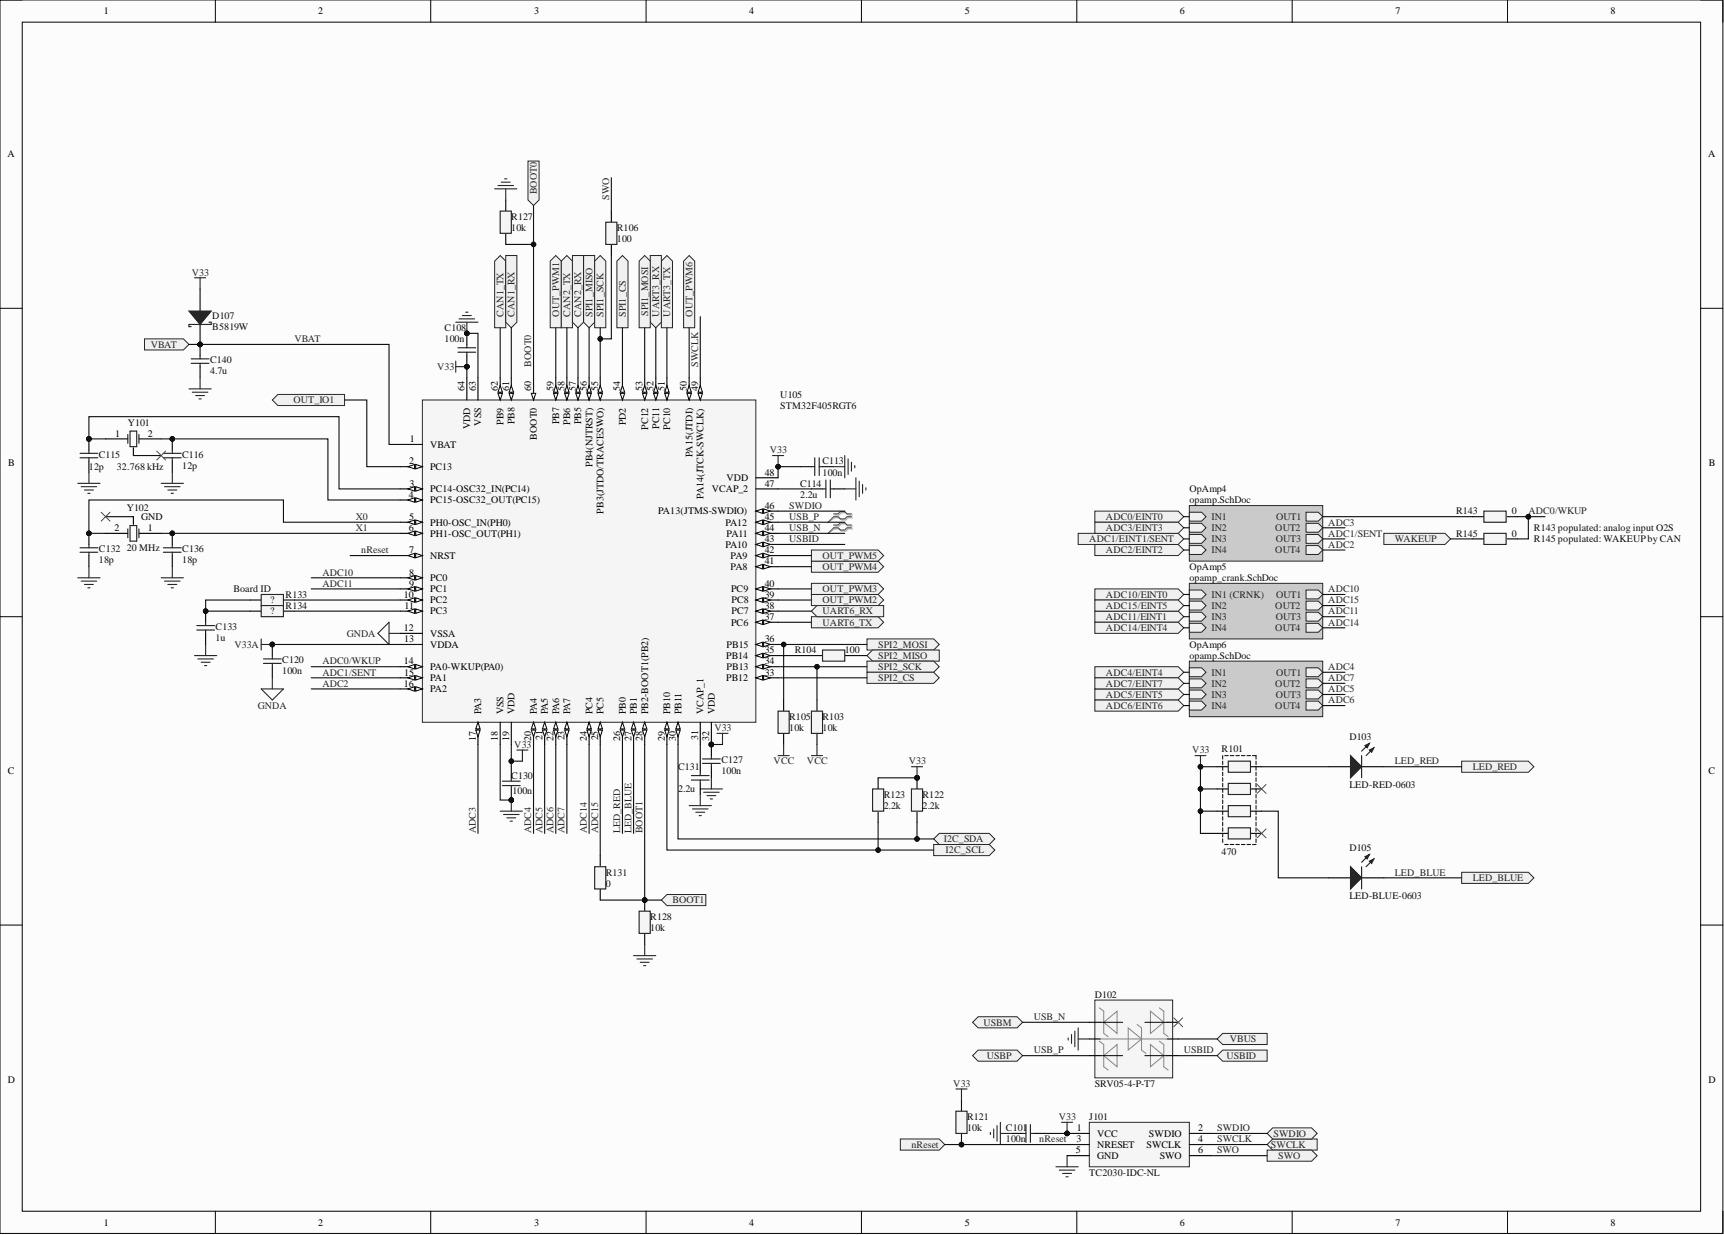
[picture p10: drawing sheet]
<svg xmlns="http://www.w3.org/2000/svg" width="393mm" height="282mm" viewBox="0 0 393 282" stroke-linecap="round" stroke-linejoin="round" font-family="sans-serif">
<defs><g id="words">
<g font-size="2.3">
<text x="23.7" y="3.3">1</text>
<text x="72.6" y="3.3">2</text>
<text x="121.9" y="3.3">3</text>
<text x="170.9" y="3.3">4</text>
<text x="220.1" y="3.3">5</text>
<text x="269.2" y="3.3">6</text>
<text x="318.4" y="3.3">7</text>
<text x="367.5" y="3.3">8</text>
<text x="1.7" y="35.9">A</text>
<text x="389.7" y="35.9">A</text>
<text x="106" y="89.3" transform="rotate(-90 106 89.3)">64</text>
<text x="108.5" y="89.3" transform="rotate(-90 108.5 89.3)">63</text>
<text x="113.6" y="89.3" transform="rotate(-90 113.6 89.3)">62</text>
<text x="116.2" y="89.3" transform="rotate(-90 116.2 89.3)">61</text>
<text x="121.2" y="89.3" transform="rotate(-90 121.2 89.3)">60</text>
<text x="126.3" y="89.3" transform="rotate(-90 126.3 89.3)">59</text>
<text x="128.8" y="89.3" transform="rotate(-90 128.8 89.3)">58</text>
<text x="131.4" y="89.3" transform="rotate(-90 131.4 89.3)">57</text>
<text x="133.9" y="89.3" transform="rotate(-90 133.9 89.3)">56</text>
<text x="136.4" y="89.3" transform="rotate(-90 136.4 89.3)">55</text>
<text x="141.5" y="89.3" transform="rotate(-90 141.5 89.3)">54</text>
<text x="146.6" y="89.3" transform="rotate(-90 146.6 89.3)">53</text>
<text x="149.1" y="89.3" transform="rotate(-90 149.1 89.3)">52</text>
<text x="151.7" y="89.3" transform="rotate(-90 151.7 89.3)">51</text>
<text x="156.7" y="89.3" transform="rotate(-90 156.7 89.3)">50</text>
<text x="159.3" y="89.3" transform="rotate(-90 159.3 89.3)">49</text>
<text x="26.3" y="99.7">1</text>
<text x="33.7" y="99.7">2</text>
<text x="93.5" y="100.9">1</text>
<text x="107.3" y="98" transform="rotate(-90 107.3 98)">VDD</text>
<text x="109.8" y="97.1" transform="rotate(-90 109.8 97.1)">VSS</text>
<text x="114.9" y="97" transform="rotate(-90 114.9 97)">PB9</text>
<text x="117.4" y="96.9" transform="rotate(-90 117.4 96.9)">PB8</text>
<text x="122.5" y="100.3" transform="rotate(-90 122.5 100.3)">BOOT0</text>
<text x="127.6" y="96.9" transform="rotate(-90 127.6 96.9)">PB7</text>
<text x="130.1" y="97" transform="rotate(-90 130.1 97)">PB6</text>
<text x="132.6" y="96.9" transform="rotate(-90 132.6 96.9)">PB5</text>
<text x="142.8" y="97" transform="rotate(-90 142.8 97)">PD2</text>
<text x="147.9" y="98.1" transform="rotate(-90 147.9 98.1)">PC12</text>
<text x="150.4" y="97.9" transform="rotate(-90 150.4 97.9)">PC11</text>
<text x="152.9" y="98.1" transform="rotate(-90 152.9 98.1)">PC10</text>
<text x="1.9" y="106.3">B</text>
<text x="93.3" y="106">2</text>
<text x="98.1" y="107.3">PC13</text>
<text x="98.1" y="102.2">VBAT</text>
<text x="135.2" y="106.6" transform="rotate(-90 135.2 106.6)">PB4(NJTRST)</text>
<text x="158" y="104.4" transform="rotate(-90 158 104.4)">PA15(JTDI)</text>
<text x="389.9" y="106.3">B</text>
<text x="93.2" y="113.6">4</text>
<text x="93.4" y="111.1">3</text>
<text x="98.1" y="112.3">PC14-OSC32_IN(PC14)</text>
<text x="160.5" y="114" transform="rotate(-90 160.5 114)">PA14(JTCK-SWCLK)</text>
<text x="162.4" y="112.3">VCAP_2</text>
<text x="165.8" y="109.8">VDD</text>
<text x="174.5" y="111.1">47</text>
<text x="174.5" y="108.5">48</text>
<text x="32.2" y="118.7">GND</text>
<text x="93.3" y="118.7">5</text>
<text x="98.1" y="114.9">PC15-OSC32_OUT(PC15)</text>
<text x="98.1" y="120">PH0-OSC_IN(PH0)</text>
<text x="137.7" y="117.2" transform="rotate(-90 137.7 117.2)">PB3(JTDO/TRACESWO)</text>
<text x="150.1" y="117.4">PA13(JTMS-SWDIO)</text>
<text x="165.5" y="120">PA12</text>
<text x="174.5" y="118.7">45</text>
<text x="174.5" y="116.1">46</text>
<text x="26.1" y="121.2">2</text>
<text x="33.7" y="121.2">1</text>
<text x="93.2" y="121.2">6</text>
<text x="98.1" y="122.5">PH1-OSC_OUT(PH1)</text>
<text x="165.5" y="125">PA10</text>
<text x="165.8" y="122.5">PA11</text>
<text x="174.5" y="123.8">43</text>
<text x="174.5" y="121.2">44</text>
<text x="93.3" y="131.4">8</text>
<text x="93.3" y="126.3">7</text>
<text x="98.1" y="127.6">NRST</text>
<text x="166.7" y="130.1">PA8</text>
<text x="166.7" y="127.6">PA9</text>
<text x="174.5" y="128.8">41</text>
<text x="174.5" y="126.3">42</text>
<text x="92.1" y="136.4">10</text>
<text x="93.3" y="133.9">9</text>
<text x="98.1" y="132.6">PC0</text>
<text x="98.1" y="135.2">PC1</text>
<text x="98.1" y="137.7">PC2</text>
<text x="166.8" y="135.2">PC9</text>
<text x="166.9" y="137.7">PC8</text>
<text x="174.5" y="136.4">39</text>
<text x="174.5" y="133.9">40</text>
<text x="92.3" y="139">11</text>
<text x="98.1" y="140.2">PC3</text>
<text x="166.8" y="142.8">PC6</text>
<text x="166.9" y="140.2">PC7</text>
<text x="174.5" y="141.5">37</text>
<text x="174.5" y="139">38</text>
<text x="92.1" y="144">12</text>
<text x="92.2" y="146.6">13</text>
<text x="98.1" y="147.9">VDDA</text>
<text x="98.1" y="145.3">VSSA</text>
<text x="165.8" y="147.9">PB15</text>
<text x="174.5" y="149.1">35</text>
<text x="174.5" y="146.6">36</text>
<text x="92.1" y="151.7">14</text>
<text x="92.2" y="154.2">15</text>
<text x="98.1" y="152.9">PA0-WKUP(PA0)</text>
<text x="98.1" y="155.5">PA1</text>
<text x="165.7" y="155.5">PB12</text>
<text x="165.7" y="150.4">PB14</text>
<text x="165.8" y="152.9">PB13</text>
<text x="174.5" y="154.2">33</text>
<text x="174.5" y="151.7">34</text>
<text x="92.1" y="156.7">16</text>
<text x="98.1" y="158">PA2</text>
<text x="109.8" y="163.1" transform="rotate(-90 109.8 163.1)">PA3</text>
<text x="114.9" y="163.1" transform="rotate(-90 114.9 163.1)">VSS</text>
<text x="117.4" y="163.1" transform="rotate(-90 117.4 163.1)">VDD</text>
<text x="122.5" y="163.1" transform="rotate(-90 122.5 163.1)">PA4</text>
<text x="125" y="163.1" transform="rotate(-90 125 163.1)">PA5</text>
<text x="127.6" y="163.1" transform="rotate(-90 127.6 163.1)">PA6</text>
<text x="130.1" y="163.1" transform="rotate(-90 130.1 163.1)">PA7</text>
<text x="135.2" y="163.1" transform="rotate(-90 135.2 163.1)">PC4</text>
<text x="137.7" y="163.1" transform="rotate(-90 137.7 163.1)">PC5</text>
<text x="142.8" y="163.1" transform="rotate(-90 142.8 163.1)">PB0</text>
<text x="145.3" y="163.1" transform="rotate(-90 145.3 163.1)">PB1</text>
<text x="147.9" y="163.1" transform="rotate(-90 147.9 163.1)">PB2-BOOT1(PB2)</text>
<text x="152.9" y="163.1" transform="rotate(-90 152.9 163.1)">PB10</text>
<text x="155.5" y="163.1" transform="rotate(-90 155.5 163.1)">PB11</text>
<text x="160.5" y="163.1" transform="rotate(-90 160.5 163.1)">VCAP_1</text>
<text x="163.1" y="163.1" transform="rotate(-90 163.1 163.1)">VDD</text>
<text x="108.5" y="169.1" transform="rotate(-90 108.5 169.1)">17</text>
<text x="113.6" y="169.1" transform="rotate(-90 113.6 169.1)">18</text>
<text x="116.2" y="169.1" transform="rotate(-90 116.2 169.1)">19</text>
<text x="121.2" y="169.1" transform="rotate(-90 121.2 169.1)">20</text>
<text x="123.8" y="168.9" transform="rotate(-90 123.8 168.9)">21</text>
<text x="126.3" y="169.1" transform="rotate(-90 126.3 169.1)">22</text>
<text x="128.8" y="169" transform="rotate(-90 128.8 169)">23</text>
<text x="133.9" y="169.1" transform="rotate(-90 133.9 169.1)">24</text>
<text x="136.4" y="169" transform="rotate(-90 136.4 169)">25</text>
<text x="141.5" y="169.1" transform="rotate(-90 141.5 169.1)">26</text>
<text x="144" y="169.1" transform="rotate(-90 144 169.1)">27</text>
<text x="146.6" y="169.1" transform="rotate(-90 146.6 169.1)">28</text>
<text x="151.7" y="169.1" transform="rotate(-90 151.7 169.1)">29</text>
<text x="154.2" y="169.1" transform="rotate(-90 154.2 169.1)">30</text>
<text x="159.3" y="168.9" transform="rotate(-90 159.3 168.9)">31</text>
<text x="161.8" y="169.1" transform="rotate(-90 161.8 169.1)">32</text>
<text x="1.8" y="176.7">C</text>
<text x="389.8" y="176.7">C</text>
<text x="1.8" y="247.1">D</text>
<text x="389.8" y="247.1">D</text>
<text x="245.5" y="263.3">5</text>
<text x="245.6" y="260.7">3</text>
<text x="245.7" y="258.2">1</text>
<text x="250.3" y="262">NRESET</text>
<text x="250.3" y="259.5">VCC</text>
<text x="261.6" y="262">SWCLK</text>
<text x="262.1" y="259.5">SWDIO</text>
<text x="273.4" y="263.3">6</text>
<text x="273.4" y="260.7">4</text>
<text x="273.4" y="258.2">2</text>
<text x="250.3" y="264.5">GND</text>
<text x="264.6" y="264.5">SWO</text>
<text x="23.7" y="279.7">1</text>
<text x="72.6" y="279.7">2</text>
<text x="121.9" y="279.7">3</text>
<text x="170.9" y="279.7">4</text>
<text x="220.1" y="279.7">5</text>
<text x="269.2" y="279.7">6</text>
<text x="318.4" y="279.7">7</text>
<text x="367.5" y="279.7">8</text>
</g>
<g font-size="2.3" fill="#262626">
<text x="122.5" y="44.4" transform="rotate(-90 122.5 44.4)">BOOT0</text>
<text x="139" y="45.6" transform="rotate(-90 139 45.6)">SWO</text>
<text x="43.8" y="62.9">V33</text>
<text x="114.9" y="72.3" transform="rotate(-90 114.9 72.3)">CAN1_TX</text>
<text x="117.4" y="72.3" transform="rotate(-90 117.4 72.3)">CAN1_RX</text>
<text x="127.6" y="72.3" transform="rotate(-90 127.6 72.3)">OUT_PWM1</text>
<text x="130.1" y="72.3" transform="rotate(-90 130.1 72.3)">CAN2_TX</text>
<text x="132.6" y="72.3" transform="rotate(-90 132.6 72.3)">CAN2_RX</text>
<text x="135.2" y="72.3" transform="rotate(-90 135.2 72.3)">SPI1_MISO</text>
<text x="137.7" y="72.3" transform="rotate(-90 137.7 72.3)">SPI1_SCK</text>
<text x="142.8" y="72.3" transform="rotate(-90 142.8 72.3)">SPI1_CS</text>
<text x="147.9" y="72.1" transform="rotate(-90 147.9 72.1)">SPI1_MOSI</text>
<text x="150.4" y="72.3" transform="rotate(-90 150.4 72.3)">UART3_RX</text>
<text x="152.9" y="72.3" transform="rotate(-90 152.9 72.3)">UART3_TX</text>
<text x="158" y="72.3" transform="rotate(-90 158 72.3)">OUT_PWM6</text>
<text x="34.4" y="79.4">VBAT</text>
<text x="67.2" y="78.1">VBAT</text>
<text x="121.2" y="83.7" transform="rotate(-90 121.2 83.7)">BOOT0</text>
<text x="159.3" y="83.7" transform="rotate(-90 159.3 83.7)">SWCLK</text>
<text x="99.8" y="84.4">V33</text>
<text x="67" y="92.1">OUT_IO1</text>
<text x="175.7" y="103.5">V33</text>
<text x="81.2" y="118.7">X0</text>
<text x="180.1" y="118.7">USB_P</text>
<text x="180.1" y="116.1">SWDIO</text>
<text x="252.3" y="118.7">ADC0/EINT0</text>
<text x="276.4" y="118.7">IN1</text>
<text x="291.1" y="118.7">OUT1</text>
<text x="303.1" y="120">ADC3</text>
<text x="348.7" y="117.4">ADC0/WKUP</text>
<text x="81.2" y="121.2">X1</text>
<text x="180.1" y="123.8">USBID</text>
<text x="180.1" y="121.2">USB_N</text>
<text x="248.5" y="123.8">ADC1/EINT1/SENT</text>
<text x="252.3" y="121.2">ADC3/EINT3</text>
<text x="276.4" y="121.2">IN2</text>
<text x="276.4" y="123.8">IN3</text>
<text x="291" y="121.2">OUT2</text>
<text x="291.1" y="123.8">OUT3</text>
<text x="303.1" y="122.5">ADC1/SENT</text>
<text x="303.1" y="125">ADC2</text>
<text x="318.3" y="123.8">WAKEUP</text>
<text x="73.5" y="131.4">ADC10</text>
<text x="82.4" y="126.3">nReset</text>
<text x="187.7" y="130.1">OUT_PWM4</text>
<text x="187.7" y="127.6">OUT_PWM5</text>
<text x="252.3" y="126.3">ADC2/EINT2</text>
<text x="276.4" y="126.3">IN4</text>
<text x="291" y="126.3">OUT4</text>
<text x="73.5" y="133.9">ADC11</text>
<text x="187.7" y="137.7">OUT_PWM2</text>
<text x="187.7" y="135.2">OUT_PWM3</text>
<text x="252.3" y="136.4">ADC10/EINT0</text>
<text x="276.4" y="136.4">IN1 (CRNK)</text>
<text x="291.1" y="136.4">OUT1</text>
<text x="303.1" y="137.7">ADC15</text>
<text x="303.1" y="135.2">ADC10</text>
<text x="187.7" y="142.8">UART6_TX</text>
<text x="187.7" y="140.2">UART6_RX</text>
<text x="252.3" y="141.5">ADC11/EINT1</text>
<text x="252.3" y="139">ADC15/EINT5</text>
<text x="276.4" y="139">IN2</text>
<text x="276.4" y="141.5">IN3</text>
<text x="291" y="139">OUT2</text>
<text x="291.1" y="141.5">OUT3</text>
<text x="303.1" y="142.8">ADC14</text>
<text x="303.1" y="140.2">ADC11</text>
<text x="53.5" y="147.9">V33A</text>
<text x="79.1" y="145.3">GNDA</text>
<text x="200.3" y="147.9">SPI2_MOSI</text>
<text x="252.3" y="144">ADC14/EINT4</text>
<text x="276.4" y="144">IN4</text>
<text x="291" y="144">OUT4</text>
<text x="73.5" y="151.7">ADC0/WKUP</text>
<text x="73.5" y="154.2">ADC1/SENT</text>
<text x="200.3" y="150.4">SPI2_MISO</text>
<text x="200.3" y="152.9">SPI2_SCK</text>
<text x="200.3" y="155.5">SPI2_CS</text>
<text x="252.3" y="154.2">ADC4/EINT4</text>
<text x="276.4" y="154.2">IN1</text>
<text x="291.1" y="154.2">OUT1</text>
<text x="303.1" y="152.9">ADC4</text>
<text x="303.1" y="155.5">ADC7</text>
<text x="58.8" y="161.8">GNDA</text>
<text x="73.5" y="156.7">ADC2</text>
<text x="252.3" y="159.3">ADC5/EINT5</text>
<text x="252.3" y="161.8">ADC6/EINT6</text>
<text x="252.3" y="156.7">ADC7/EINT7</text>
<text x="276.4" y="156.7">IN2</text>
<text x="276.4" y="159.3">IN3</text>
<text x="276.4" y="161.8">IN4</text>
<text x="291" y="156.7">OUT2</text>
<text x="291" y="161.8">OUT4</text>
<text x="291.1" y="159.3">OUT3</text>
<text x="303.1" y="160.5">ADC6</text>
<text x="303.1" y="158">ADC5</text>
<text x="163" y="166.9">V33</text>
<text x="117.3" y="170.7">V33</text>
<text x="272" y="171.9">V33</text>
<text x="176.5" y="174.5">VCC</text>
<text x="184.1" y="174.5">VCC</text>
<text x="207.4" y="174.5">V33</text>
<text x="318.3" y="174.5">LED_RED</text>
<text x="336" y="175.8">LED_RED</text>
<text x="108.5" y="190.2" transform="rotate(-90 108.5 190.2)">ADC3</text>
<text x="121.2" y="190.2" transform="rotate(-90 121.2 190.2)">ADC4</text>
<text x="123.8" y="190.2" transform="rotate(-90 123.8 190.2)">ADC5</text>
<text x="126.3" y="190.2" transform="rotate(-90 126.3 190.2)">ADC6</text>
<text x="128.8" y="190.2" transform="rotate(-90 128.8 190.2)">ADC7</text>
<text x="133.9" y="190.2" transform="rotate(-90 133.9 190.2)">ADC14</text>
<text x="136.4" y="190.2" transform="rotate(-90 136.4 190.2)">ADC15</text>
<text x="141.5" y="190.2" transform="rotate(-90 141.5 190.2)">LED_RED</text>
<text x="144" y="190.2" transform="rotate(-90 144 190.2)">LED_BLUE</text>
<text x="146.6" y="190.2" transform="rotate(-90 146.6 190.2)">BOOT1</text>
<text x="215.3" y="192.2">I2C_SDA</text>
<text x="215.7" y="194.8">I2C_SCL</text>
<text x="318.3" y="199.8">LED_BLUE</text>
<text x="336" y="201.1">LED_BLUE</text>
<text x="153.4" y="206.2">BOOT1</text>
<text x="235.9" y="232.8">USB_N</text>
<text x="224.4" y="234.1">USBM</text>
<text x="280.6" y="237.9">VBUS</text>
<text x="225.1" y="241.7">USBP</text>
<text x="235.9" y="240.4">USB_P</text>
<text x="270.1" y="240.4">USBID</text>
<text x="279.8" y="241.7">USBID</text>
<text x="217.5" y="248">V33</text>
<text x="241.6" y="255.6">V33</text>
<text x="208" y="262">nReset</text>
<text x="237.1" y="260.7">nReset</text>
<text x="277.7" y="260.7">SWCLK</text>
<text x="277.7" y="258.2">SWDIO</text>
<text x="277.7" y="263.3">SWO</text>
<text x="290" y="262">SWCLK</text>
<text x="290.5" y="259.5">SWDIO</text>
<text x="291.6" y="264.5">SWO</text>
</g>
<g font-size="2.3" fill="#0e0e0e">
<text x="116.7" y="50.2">R127</text>
<text x="116.7" y="52.7">10k</text>
<text x="140.8" y="52.7">R106</text>
<text x="140.8" y="55.3">100</text>
<text x="48.4" y="72.8">D107</text>
<text x="48.4" y="75.3">B5819W</text>
<text x="101.4" y="75.6">C108</text>
<text x="47.9" y="82.9">C140</text>
<text x="101.4" y="78.1">100n</text>
<text x="47.9" y="85.5">4.7u</text>
<text x="178" y="90.8">U105</text>
<text x="178" y="93.3">STM32F405RGT6</text>
<text x="29.2" y="97.1">Y101</text>
<text x="20.3" y="107.3">12p</text>
<text x="22.6" y="104.5">C115</text>
<text x="26.6" y="107.3">32.768 kHz</text>
<text x="41.6" y="104.5">C116</text>
<text x="41.6" y="107">12p</text>
<text x="187.7" y="106">C113</text>
<text x="182.6" y="111.1">C114</text>
<text x="182.6" y="113.6">2.2u</text>
<text x="187.7" y="108.5">100n</text>
<text x="271.4" y="112.3">OpAmp4</text>
<text x="28.9" y="116.7">Y102</text>
<text x="271.4" y="114.9">opamp.SchDoc</text>
<text x="332.2" y="117.4">R143</text>
<text x="344.9" y="117.4">0</text>
<text x="28.9" y="125.8">20 MHz</text>
<text x="332.2" y="122.5">R145</text>
<text x="344.9" y="122.5">0</text>
<text x="350" y="121.2">R143 populated: analog input O2S</text>
<text x="350" y="123.8">R145 populated: WAKEUPby CAN</text>
<text x="22.6" y="126">C132</text>
<text x="22.6" y="128.6">18p</text>
<text x="41.6" y="126">C136</text>
<text x="41.6" y="128.6">18p</text>
<text x="271.4" y="130.1">OpAmp5</text>
<text x="53.3" y="135.2">Board ID</text>
<text x="61.6" y="137.7">?</text>
<text x="65.2" y="136.4">R133</text>
<text x="271.4" y="132.6">opamp_crank.SchDoc</text>
<text x="49.2" y="143.8">C133</text>
<text x="61.6" y="140.2">?</text>
<text x="65.2" y="139">R134</text>
<text x="49.2" y="146.3">1u</text>
<text x="181.3" y="149.1">R104</text>
<text x="192.7" y="149.1">100</text>
<text x="271.4" y="147.9">OpAmp6</text>
<text x="64.4" y="151.4">C120</text>
<text x="64.4" y="153.9">100n</text>
<text x="271.4" y="150.4">opamp.SchDoc</text>
<text x="180.1" y="164.3">R105</text>
<text x="180.1" y="166.9">10k</text>
<text x="187.7" y="164.3">R103</text>
<text x="187.7" y="166.9">10k</text>
<text x="278.7" y="171.7">R101</text>
<text x="307.9" y="168.9">D103</text>
<text x="116.7" y="177.8">C130</text>
<text x="154.7" y="175.8">C131</text>
<text x="164.6" y="174.2">C127</text>
<text x="164.6" y="176.8">100n</text>
<text x="307.9" y="179.8">LED-RED-0603</text>
<text x="116.9" y="181.3">100n</text>
<text x="154.7" y="180.8">2.2u</text>
<text x="201.6" y="182.1">R123</text>
<text x="201.6" y="184.6">2.2k</text>
<text x="210.5" y="182.1">R122</text>
<text x="210.5" y="184.6">2.2k</text>
<text x="278.7" y="195">470</text>
<text x="307.9" y="194.3">D105</text>
<text x="138.2" y="199.8">R131</text>
<text x="138.2" y="202.4">0</text>
<text x="148.4" y="210">R128</text>
<text x="307.9" y="205.2">LED-BLUE-0603</text>
<text x="148.4" y="212.5">10k</text>
<text x="249.8" y="227.7">D102</text>
<text x="249.8" y="248">SRV05-4-P-T7</text>
<text x="220.6" y="255.6">R121</text>
<text x="248.5" y="255.6">J101</text>
<text x="220.6" y="258.2">10k</text>
<text x="229.5" y="258.2">C101</text>
<text x="229.5" y="260.7">100n</text>
<text x="248.5" y="268.3">TC2030-IDC-NL</text>
</g>
</g></defs>
<path d="M0 0h393.1v281.5h-393.1z" fill-rule="evenodd" fill="#fcfcfc"/>
<path d="M0 0h393.1v281.5h-393.1z" fill="none" stroke="#000" stroke-width=".23"/>
<path d="M5.1 5.1h382.9v271.3h-382.9z" fill-rule="evenodd" fill="#fcfcfc"/>
<g fill="none" stroke="#000" stroke-width=".23">
<path d="M0 0h5.1M49.1 0v5.1M98.3 0v5.1M147.4 0v5.1M196.5 0v5.1M245.7 0v5.1M294.8 0v5.1M344 0v5.1M388 0h5.1v5.1M5.1 5.1h382.9v271.3h-382.9zM0 70.4h5.1M388 70.4h5.1"/>
<path d="M0 140.8h5.1M388 140.8h5.1M0 211.1h5.1M388 211.1h5.1M49.1 276.4v5.1M98.3 276.4v5.1M147.4 276.4v5.1M196.5 276.4v5.1M245.7 276.4v5.1M294.8 276.4v5.1M344 276.4v5.1M393.1 276.4v5.1"/>
</g>
<path d="M24.1 117.9h6.3v1.8M24.1 121.7h5.1M31.7 121.7h5.1M303.1 200.4h5M310.7 200.4h5" fill="none" stroke="#000" stroke-width=".25"/>
<path d="M29.7 120h1.5v3.5h-1.5zM29.2 120.7v2M31.7 120.7v2" fill="none" stroke="#1c1c1c" stroke-width=".25"/>
<path d="M308.1 197.8l2.6 2.6-2.6 2.5z" fill="#1c1c1c"/>
<path d="M308.1 197.8l2.6 2.6-2.6 2.5zM312.4 195l-1.7 1.8M313.5 196l-1.8 1.8" fill="none" stroke="#1c1c1c" stroke-width=".25"/>
<path d="M312.4 196.5l1.1-.5-.5 1.1z" fill="#1c1c1c"/>
<path d="M312.4 196.5l1.1-.5-.5 1.1z" fill="none" stroke="#1c1c1c" stroke-width=".25"/>
<path d="M311.4 195.5l1-.5-.5 1z" fill="#1c1c1c"/>
<path d="M310.7 197.8v5.1M311.4 195.5l1-.5-.5 1z" fill="none" stroke="#1c1c1c" stroke-width=".25"/>
<path d="M303.1 175h5M310.7 175h5" fill="none" stroke="#000" stroke-width=".25"/>
<path d="M308.1 172.5l2.6 2.5-2.6 2.5z" fill="#1c1c1c"/>
<path d="M308.1 172.5l2.6 2.5-2.6 2.5zM312.4 169.7l-1.7 1.7M313.5 170.7l-1.8 1.8" fill="none" stroke="#1c1c1c" stroke-width=".25"/>
<path d="M312.4 171.2l1.1-.5-.5 1z" fill="#1c1c1c"/>
<path d="M312.4 171.2l1.1-.5-.5 1z" fill="none" stroke="#1c1c1c" stroke-width=".25"/>
<path d="M311.4 170.2l1-.5-.5 1z" fill="#1c1c1c"/>
<path d="M310.7 172.5v5M311.4 170.2l1-.5-.5 1z" fill="none" stroke="#1c1c1c" stroke-width=".25"/>
<path d="M115.4 45.6v2.6M115.4 53.2v2.6" fill="none" stroke="#000" stroke-width=".25"/>
<path d="M114.1 48.2h2.6v5h-2.6z" fill-rule="evenodd" fill="#f5f5f5"/>
<path d="M114.1 48.2h2.6v5h-2.6z" fill="none" stroke="#1c1c1c" stroke-width=".25"/>
<circle cx="147.1" cy="205.4" r=".51" fill="#0e0e0e"/>
<circle cx="147.1" cy="205.4" r=".51" fill="none" stroke="#0e0e0e" stroke-width=".23"/>
<path d="M147.1 205.4v2.6" fill="none" stroke="#000" stroke-width=".25"/>
<circle cx="147.1" cy="205.4" r=".51" fill="#0e0e0e"/>
<circle cx="147.1" cy="205.4" r=".51" fill="none" stroke="#0e0e0e" stroke-width=".23"/>
<path d="M147.1 213v2.6" fill="none" stroke="#000" stroke-width=".25"/>
<path d="M145.8 208h2.6v5h-2.6z" fill-rule="evenodd" fill="#f5f5f5"/>
<path d="M145.8 208h2.6v5h-2.6z" fill="none" stroke="#1c1c1c" stroke-width=".25"/>
<path d="M144.6 218.1h5M145.3 218.9h3.6M146.1 219.6h2M147.1 215.6v2.5M146.8 220.4h.5" fill="none" stroke="#262626" stroke-width=".25"/>
<path d="M23.1 116.9l2 2M25.1 116.9l-2 2" fill="none" stroke="#4c4c4c" stroke-width=".23"/>
<circle cx="39.3" cy="121.7" r=".51" fill="#0e0e0e"/>
<circle cx="39.3" cy="121.7" r=".51" fill="none" stroke="#0e0e0e" stroke-width=".23"/>
<path d="M39.3 121.7v2.6M39.3 126.8v2.5" fill="none" stroke="#000" stroke-width=".25"/>
<circle cx="39.3" cy="121.7" r=".51" fill="#0e0e0e"/>
<circle cx="39.3" cy="121.7" r=".51" fill="none" stroke="#0e0e0e" stroke-width=".23"/>
<path d="M37.3 125h4M37.3 126h4M39.3 124.3v.7M39.3 126v.8" fill="none" stroke="#1c1c1c" stroke-width=".25"/>
<circle cx="20.3" cy="121.7" r=".51" fill="#0e0e0e"/>
<circle cx="20.3" cy="121.7" r=".51" fill="none" stroke="#0e0e0e" stroke-width=".23"/>
<path d="M20.3 121.7v2.6M20.3 126.8v2.5" fill="none" stroke="#000" stroke-width=".25"/>
<circle cx="20.3" cy="121.7" r=".51" fill="#0e0e0e"/>
<circle cx="20.3" cy="121.7" r=".51" fill="none" stroke="#0e0e0e" stroke-width=".23"/>
<path d="M18.3 125h4M18.3 126h4M20.3 124.3v.7M20.3 126v.8" fill="none" stroke="#1c1c1c" stroke-width=".25"/>
<path d="M17.8 131.9h5M18.5 132.6h3.6M19.3 133.4h2M20 134.2h.5M20.3 129.3v2.6M36.8 131.9h5M37.5 132.6h3.6M38.3 133.4h2M39.1 134.2h.5M39.3 129.3v2.6" fill="none" stroke="#262626" stroke-width=".25"/>
<circle cx="45.6" cy="78.6" r=".51" fill="#0e0e0e"/>
<circle cx="45.6" cy="78.6" r=".51" fill="none" stroke="#0e0e0e" stroke-width=".23"/>
<path d="M45.6 65.9v5.1M45.6 73.5v5.1" fill="none" stroke="#000" stroke-width=".25"/>
<circle cx="45.6" cy="78.6" r=".51" fill="#0e0e0e"/>
<circle cx="45.6" cy="78.6" r=".51" fill="none" stroke="#0e0e0e" stroke-width=".23"/>
<path d="M43.1 71h5.1l-2.6 3z" fill="#1c1c1c"/>
<path d="M43.1 71h5.1l-2.6 3zM47.7 73.5h.5v.5h-5.1v.6h.5" fill="none" stroke="#1c1c1c" stroke-width=".25"/>
<path d="M44.4 63.4h2.5M45.6 63.4v2.5" fill="none" stroke="#262626" stroke-width=".25"/>
<circle cx="45.6" cy="78.6" r=".51" fill="#0e0e0e"/>
<circle cx="45.6" cy="78.6" r=".51" fill="none" stroke="#0e0e0e" stroke-width=".23"/>
<path d="M45.6 78.6v2.5M45.6 83.7v2.5" fill="none" stroke="#000" stroke-width=".25"/>
<circle cx="45.6" cy="78.6" r=".51" fill="#0e0e0e"/>
<circle cx="45.6" cy="78.6" r=".51" fill="none" stroke="#0e0e0e" stroke-width=".23"/>
<path d="M43.6 81.9h4.1M43.6 82.9h4.1M45.6 81.1v.8M45.6 82.9v.8" fill="none" stroke="#1c1c1c" stroke-width=".25"/>
<path d="M43.1 88.8h5.1M43.9 89.5h3.5M44.6 90.3h2.1M45.4 91h.5M45.6 86.2v2.6M242.2 256.2h2.5M243.5 256.2v2.5" fill="none" stroke="#262626" stroke-width=".25"/>
<circle cx="243.5" cy="258.7" r=".51" fill="#0e0e0e"/>
<circle cx="243.5" cy="258.7" r=".51" fill="none" stroke="#0e0e0e" stroke-width=".23"/>
<path d="M240.9 266.3h5.1M241.7 267.1h3.5M242.4 267.8h2.1M243.2 268.6h.5M243.5 263.8v2.5" fill="none" stroke="#262626" stroke-width=".25"/>
<path d="M200.3 177.5v2.6M200.3 185.1v2.6" fill="none" stroke="#000" stroke-width=".25"/>
<path d="M199.1 180.1h2.5v5h-2.5z" fill-rule="evenodd" fill="#f5f5f5"/>
<path d="M199.1 180.1h2.5v5h-2.5z" fill="none" stroke="#1c1c1c" stroke-width=".25"/>
<circle cx="209.2" cy="177.5" r=".51" fill="#0e0e0e"/>
<circle cx="209.2" cy="177.5" r=".51" fill="none" stroke="#0e0e0e" stroke-width=".23"/>
<path d="M209.2 177.5v2.6" fill="none" stroke="#000" stroke-width=".25"/>
<circle cx="209.2" cy="177.5" r=".51" fill="#0e0e0e"/>
<circle cx="209.2" cy="177.5" r=".51" fill="none" stroke="#0e0e0e" stroke-width=".23"/>
<path d="M209.2 185.1v2.6" fill="none" stroke="#000" stroke-width=".25"/>
<path d="M208 180.1h2.5v5h-2.5z" fill-rule="evenodd" fill="#f5f5f5"/>
<path d="M208 180.1h2.5v5h-2.5z" fill="none" stroke="#1c1c1c" stroke-width=".25"/>
<path d="M208 175h2.5M209.2 175v2.5" fill="none" stroke="#262626" stroke-width=".25"/>
<circle cx="209.2" cy="177.5" r=".51" fill="#0e0e0e"/>
<circle cx="209.2" cy="177.5" r=".51" fill="none" stroke="#0e0e0e" stroke-width=".23"/>
<path d="M272.6 172.5h2.6M273.9 172.5v2.5" fill="none" stroke="#262626" stroke-width=".25"/>
<circle cx="273.9" cy="175" r=".51" fill="#0e0e0e"/>
<circle cx="273.9" cy="175" r=".51" fill="none" stroke="#0e0e0e" stroke-width=".23"/>
<path d="M249.8 228.3h17.8v17.7h-17.8z" fill-rule="evenodd" fill="#f5f5f5"/>
<path d="M249.8 228.3h17.8v17.7h-17.8z" fill="none" stroke="#262626" stroke-width=".23"/>
<path d="M182.6 106.5h2.5M187.7 106.5h2.5M248.5 237.1h2.6M248.5 233.3h2.6M266.3 237.1h2.5M266.3 233.3h2.5M230.8 258.7h2.5M235.9 258.7h2.5M248.5 240.9h2.6M266.3 240.9h2.5" fill="none" stroke="#000" stroke-width=".25"/>
<path d="M250.8 230l1 .8v5.1l1 .7M250.8 237.6l1 .8v5.1l1 .7M251.1 237.1h15.2M251.8 233.3l3.1-2.5v5.1zM257.4 234.6l3.1 2.5-3.1 2.6zM259.4 233.8l1.1 .8v5.1l1 .7M262.5 230.8l3 2.5-3 2.6zM262.5 238.4l3 2.5-3 2.6zM264.5 237.6l1 .8v5.1l1 .7M264.5 230l1 .8v5.1l1 .7M251.8 240.9l3.1-2.5v5.1z" fill="none" stroke="#858585" stroke-width=".23"/>
<path d="M251.1 233.3h5M261.2 233.3h5.1M251.1 240.9h5M261.2 240.9h5.1" fill="none" stroke="#000" stroke-width=".23"/>
<path d="M176.3 104h2.5M177.5 104v2.5M243.7 236.9v.5M244.5 236.1v2M245.2 235.4v3.5M246 234.6v5.1M246 237.1h2.5M226 258.4v.5M226.7 257.7v2M227.5 256.9v3.6M228.2 256.2v5M228.2 258.7h2.6" fill="none" stroke="#262626" stroke-width=".25"/>
<path d="M267.8 232.3l2 2M269.8 232.3l-2 2" fill="none" stroke="#4c4c4c" stroke-width=".23"/>
<path d="M185.1 106.5h.8M185.9 104.5v4M186.9 104.5v4M186.9 106.5h.8M233.3 258.7h.8M234.1 256.7v4M235.1 256.7v4M235.1 258.7h.8" fill="none" stroke="#1c1c1c" stroke-width=".25"/>
<circle cx="177.5" cy="106.5" r=".51" fill="#0e0e0e"/>
<circle cx="177.5" cy="106.5" r=".51" fill="none" stroke="#0e0e0e" stroke-width=".23"/>
<path d="M190.2 106.5h2.5M192.7 104v5M192.7 111.6h2.6M193.5 104.7v3.6M194.3 105.5v2M195 106.3v.5M195.3 109v5.1M196 109.8v3.6M196.8 110.6v2M197.6 111.3v.5M59.6 145.8v2.6M59.6 147.1h2.5" fill="none" stroke="#262626" stroke-width=".25"/>
<path d="M185.1 111.6h2.6M190.2 111.6h2.5" fill="none" stroke="#000" stroke-width=".25"/>
<path d="M187.7 111.6h.7M188.4 109.6v4M189.4 109.6v4M189.4 111.6h.8" fill="none" stroke="#1c1c1c" stroke-width=".25"/>
<circle cx="62.1" cy="147.1" r=".51" fill="#0e0e0e"/>
<circle cx="62.1" cy="147.1" r=".51" fill="none" stroke="#0e0e0e" stroke-width=".23"/>
<path d="M88.8 142v5.1l-2.6-2.5zM88.8 144.6h2.5" fill="none" stroke="#262626" stroke-width=".25"/>
<circle cx="116.7" cy="182.6" r=".51" fill="#0e0e0e"/>
<circle cx="116.7" cy="182.6" r=".51" fill="none" stroke="#0e0e0e" stroke-width=".23"/>
<path d="M116.7 180.1v2.5" fill="none" stroke="#000" stroke-width=".25"/>
<circle cx="116.7" cy="182.6" r=".51" fill="#0e0e0e"/>
<circle cx="116.7" cy="182.6" r=".51" fill="none" stroke="#0e0e0e" stroke-width=".23"/>
<path d="M116.7 175v2.5" fill="none" stroke="#000" stroke-width=".25"/>
<path d="M114.6 178.3h4.1M114.6 179.3h4.1M116.7 177.5v.8M116.7 179.3v.8" fill="none" stroke="#1c1c1c" stroke-width=".25"/>
<path d="M117.9 171.2h2.6M119.2 171.2v2.5M114.1 185.1h5.1M114.9 185.9h3.5M115.6 186.7h2.1M116.4 187.4h.5M116.7 182.6v2.5" fill="none" stroke="#262626" stroke-width=".25"/>
<circle cx="116.7" cy="182.6" r=".51" fill="#0e0e0e"/>
<circle cx="116.7" cy="182.6" r=".51" fill="none" stroke="#0e0e0e" stroke-width=".23"/>
<circle cx="162.3" cy="169.9" r=".51" fill="#0e0e0e"/>
<circle cx="162.3" cy="169.9" r=".51" fill="none" stroke="#0e0e0e" stroke-width=".23"/>
<path d="M162.3 169.9v2.6M162.3 175v2.5" fill="none" stroke="#000" stroke-width=".25"/>
<circle cx="162.3" cy="169.9" r=".51" fill="#0e0e0e"/>
<circle cx="162.3" cy="169.9" r=".51" fill="none" stroke="#0e0e0e" stroke-width=".23"/>
<path d="M157.7 177h4.1M157.7 178h4.1M159.8 176.3v.7M159.8 178v.8M160.3 173.2h4M160.3 174.2h4M162.3 172.5v.7M162.3 174.2v.8" fill="none" stroke="#1c1c1c" stroke-width=".25"/>
<path d="M162.3 177.5v2.6M163.6 167.4h2.5M164.8 167.4v2.5M157.2 183.9h5.1M158 184.6h3.5M158.8 185.4h2M159.5 186.2h.5M159.8 180.1h5M159.8 181.3v2.6M160.5 180.8h3.6M161.3 181.6h2M162.1 182.3h.5" fill="none" stroke="#262626" stroke-width=".25"/>
<path d="M159.8 173.7v2.6M159.8 178.8v2.5" fill="none" stroke="#000" stroke-width=".25"/>
<circle cx="243.5" cy="258.7" r=".51" fill="#0e0e0e"/>
<circle cx="243.5" cy="258.7" r=".51" fill="none" stroke="#0e0e0e" stroke-width=".23"/>
<path d="M248.5 256.2h22.9v10.1h-22.9z" fill-rule="evenodd" fill="#f5f5f5"/>
<path d="M248.5 256.2h22.9v10.1h-22.9z" fill="none" stroke="#262626" stroke-width=".23"/>
<path d="M243.5 258.7h5M271.4 258.7h5M243.5 263.8h5M243.5 261.2h5M271.4 263.8h5M271.4 261.2h5" fill="none" stroke="#000" stroke-width=".25"/>
<circle cx="243.5" cy="258.7" r=".51" fill="#0e0e0e"/>
<circle cx="243.5" cy="258.7" r=".51" fill="none" stroke="#0e0e0e" stroke-width=".23"/>
<path d="M186.4 159.8v2.5M186.4 167.4v2.5" fill="none" stroke="#000" stroke-width=".25"/>
<path d="M185.1 162.3h2.6v5.1h-2.6z" fill-rule="evenodd" fill="#f5f5f5"/>
<path d="M185.1 162.3h2.6v5.1h-2.6z" fill="none" stroke="#1c1c1c" stroke-width=".25"/>
<path d="M185.1 172.5h2.6M186.4 169.9v2.6" fill="none" stroke="#262626" stroke-width=".25"/>
<path d="M185.1 149.6h2.6M192.7 149.6h2.6" fill="none" stroke="#000" stroke-width=".25"/>
<path d="M187.7 148.4h5v2.5h-5z" fill-rule="evenodd" fill="#f5f5f5"/>
<path d="M187.7 148.4h5v2.5h-5z" fill="none" stroke="#1c1c1c" stroke-width=".25"/>
<path d="M178.8 159.8v2.5M178.8 167.4v2.5" fill="none" stroke="#000" stroke-width=".25"/>
<path d="M177.5 162.3h2.6v5.1h-2.6z" fill-rule="evenodd" fill="#f5f5f5"/>
<path d="M177.5 162.3h2.6v5.1h-2.6z" fill="none" stroke="#1c1c1c" stroke-width=".25"/>
<path d="M177.5 172.5h2.6M178.8 169.9v2.6" fill="none" stroke="#262626" stroke-width=".25"/>
<path d="M139.5 48.2v2.5M139.5 55.8v2.5" fill="none" stroke="#000" stroke-width=".25"/>
<path d="M138.2 50.7h2.6v5.1h-2.6z" fill-rule="evenodd" fill="#f5f5f5"/>
<path d="M138.2 50.7h2.6v5.1h-2.6z" fill="none" stroke="#1c1c1c" stroke-width=".25"/>
<circle cx="219.4" cy="261.2" r=".51" fill="#0e0e0e"/>
<circle cx="219.4" cy="261.2" r=".51" fill="none" stroke="#0e0e0e" stroke-width=".23"/>
<path d="M219.4 258.7v2.5" fill="none" stroke="#000" stroke-width=".25"/>
<circle cx="219.4" cy="261.2" r=".51" fill="#0e0e0e"/>
<circle cx="219.4" cy="261.2" r=".51" fill="none" stroke="#0e0e0e" stroke-width=".23"/>
<path d="M219.4 251.1v2.5" fill="none" stroke="#000" stroke-width=".25"/>
<path d="M218.1 253.6h2.5v5.1h-2.5z" fill-rule="evenodd" fill="#f5f5f5"/>
<path d="M29.2 99.2v2M29.7 98.4h1.5v3.5h-1.5zM31.7 99.2v2M218.1 253.6h2.5v5.1h-2.5z" fill="none" stroke="#1c1c1c" stroke-width=".25"/>
<path d="M218.1 248.5h2.5M219.4 248.5v2.6" fill="none" stroke="#262626" stroke-width=".25"/>
<path d="M24.1 100.2h5.1M30.4 102.2v1.8h6.4M31.7 100.2h5.1" fill="none" stroke="#000" stroke-width=".25"/>
<circle cx="20.3" cy="100.2" r=".51" fill="#0e0e0e"/>
<circle cx="20.3" cy="100.2" r=".51" fill="none" stroke="#0e0e0e" stroke-width=".23"/>
<path d="M20.3 100.2v2.5M20.3 105.2v2.6" fill="none" stroke="#000" stroke-width=".25"/>
<circle cx="20.3" cy="100.2" r=".51" fill="#0e0e0e"/>
<circle cx="20.3" cy="100.2" r=".51" fill="none" stroke="#0e0e0e" stroke-width=".23"/>
<path d="M18.3 103.5h4M18.3 104.5h4M20.3 102.7v.8M20.3 104.5v.7" fill="none" stroke="#1c1c1c" stroke-width=".25"/>
<circle cx="39.3" cy="100.2" r=".51" fill="#0e0e0e"/>
<circle cx="39.3" cy="100.2" r=".51" fill="none" stroke="#0e0e0e" stroke-width=".23"/>
<path d="M39.3 100.2v2.5M39.3 105.2v2.6" fill="none" stroke="#000" stroke-width=".25"/>
<circle cx="39.3" cy="100.2" r=".51" fill="#0e0e0e"/>
<circle cx="39.3" cy="100.2" r=".51" fill="none" stroke="#0e0e0e" stroke-width=".23"/>
<path d="M37.3 103.5h4M37.3 104.5h4M39.3 102.7v.8M39.3 104.5v.7" fill="none" stroke="#1c1c1c" stroke-width=".25"/>
<path d="M17.8 110.3h5M18.5 111.1h3.6M19.3 111.8h2M20 112.6h.5M20.3 107.8v2.5M36.8 110.3h5M37.5 111.1h3.6M38.3 111.8h2M39.1 112.6h.5M39.3 107.8v2.5" fill="none" stroke="#262626" stroke-width=".25"/>
<path d="M35.8 103l2 2M37.8 103l-2 2" fill="none" stroke="#4c4c4c" stroke-width=".23"/>
<path d="M136.9 195.3v2.5M136.9 202.9v2.5" fill="none" stroke="#000" stroke-width=".25"/>
<path d="M135.7 197.8h2.5v5.1h-2.5z" fill-rule="evenodd" fill="#f5f5f5"/>
<path d="M135.7 197.8h2.5v5.1h-2.5z" fill="none" stroke="#1c1c1c" stroke-width=".25"/>
<path d="M249.8 124.3h19l1.3 1.2-1.3 1.3h-19z" fill-rule="evenodd" fill="#f0f0f0"/>
<path d="M249.8 124.3h19l1.3 1.2-1.3 1.3h-19z" fill="none" stroke="#262626" stroke-width=".23"/>
<path d="M249.8 157.2h19l1.3 1.3-1.3 1.3h-19z" fill-rule="evenodd" fill="#f0f0f0"/>
<path d="M249.8 157.2h19l1.3 1.3-1.3 1.3h-19z" fill="none" stroke="#262626" stroke-width=".23"/>
<path d="M249.8 152.2h19l1.3 1.2-1.3 1.3h-19z" fill-rule="evenodd" fill="#f0f0f0"/>
<path d="M249.8 152.2h19l1.3 1.2-1.3 1.3h-19z" fill="none" stroke="#262626" stroke-width=".23"/>
<path d="M249.8 134.4h19l1.3 1.3-1.3 1.2h-19z" fill-rule="evenodd" fill="#f0f0f0"/>
<path d="M249.8 134.4h19l1.3 1.3-1.3 1.2h-19z" fill="none" stroke="#262626" stroke-width=".23"/>
<path d="M249.8 139.5h19l1.3 1.3-1.3 1.2h-19z" fill-rule="evenodd" fill="#f0f0f0"/>
<path d="M249.8 139.5h19l1.3 1.3-1.3 1.2h-19z" fill="none" stroke="#262626" stroke-width=".23"/>
<path d="M246 121.7h22.8l1.3 1.3-1.3 1.3h-22.8z" fill-rule="evenodd" fill="#f0f0f0"/>
<path d="M246 121.7h22.8l1.3 1.3-1.3 1.3h-22.8z" fill="none" stroke="#262626" stroke-width=".23"/>
<path d="M249.8 116.7h19l1.3 1.2-1.3 1.3h-19z" fill-rule="evenodd" fill="#f0f0f0"/>
<path d="M249.8 116.7h19l1.3 1.2-1.3 1.3h-19z" fill="none" stroke="#262626" stroke-width=".23"/>
<path d="M249.8 119.2h19l1.3 1.3-1.3 1.2h-19z" fill-rule="evenodd" fill="#f0f0f0"/>
<path d="M249.8 119.2h19l1.3 1.3-1.3 1.2h-19z" fill="none" stroke="#262626" stroke-width=".23"/>
<path d="M249.8 159.8h19l1.3 1.2-1.3 1.3h-19z" fill-rule="evenodd" fill="#f0f0f0"/>
<path d="M249.8 159.8h19l1.3 1.2-1.3 1.3h-19z" fill="none" stroke="#262626" stroke-width=".23"/>
<path d="M249.8 142h19l1.3 1.3-1.3 1.3h-19z" fill-rule="evenodd" fill="#f0f0f0"/>
<path d="M249.8 142h19l1.3 1.3-1.3 1.3h-19z" fill="none" stroke="#262626" stroke-width=".23"/>
<path d="M249.8 154.7h19l1.3 1.3-1.3 1.2h-19z" fill-rule="evenodd" fill="#f0f0f0"/>
<path d="M249.8 154.7h19l1.3 1.3-1.3 1.2h-19z" fill="none" stroke="#262626" stroke-width=".23"/>
<path d="M249.8 136.9h19l1.3 1.3-1.3 1.3h-19z" fill-rule="evenodd" fill="#f0f0f0"/>
<path d="M249.8 136.9h19l1.3 1.3-1.3 1.3h-19z" fill="none" stroke="#262626" stroke-width=".23"/>
<path d="M271.4 115.4h30.4v12.7h-30.4z" fill-rule="evenodd" fill="#cacaca"/>
<path d="M271.4 115.4h30.4v12.7h-30.4z" fill="none" stroke="#262626" stroke-width=".23"/>
<path d="M271.4 116.9h2.7l1.1 1-1.1 1h-2.7z" fill-rule="evenodd" fill="#f0f0f0"/>
<path d="M271.4 116.9h2.7l1.1 1-1.1 1h-2.7z" fill="none" stroke="#262626" stroke-width=".23"/>
<path d="M298 116.9h2.8l1 1-1 1h-2.8z" fill-rule="evenodd" fill="#f0f0f0"/>
<path d="M298 116.9h2.8l1 1-1 1h-2.8z" fill="none" stroke="#262626" stroke-width=".23"/>
<path d="M298 119.4h2.8l1 1.1-1 1h-2.8z" fill-rule="evenodd" fill="#f0f0f0"/>
<path d="M298 119.4h2.8l1 1.1-1 1h-2.8z" fill="none" stroke="#262626" stroke-width=".23"/>
<path d="M271.4 119.4h2.7l1.1 1.1-1.1 1h-2.7z" fill-rule="evenodd" fill="#f0f0f0"/>
<path d="M271.4 119.4h2.7l1.1 1.1-1.1 1h-2.7z" fill="none" stroke="#262626" stroke-width=".23"/>
<path d="M271.4 122h2.7l1.1 1-1.1 1h-2.7z" fill-rule="evenodd" fill="#f0f0f0"/>
<path d="M271.4 122h2.7l1.1 1-1.1 1h-2.7z" fill="none" stroke="#262626" stroke-width=".23"/>
<path d="M271.4 124.5h2.7l1.1 1-1.1 1h-2.7z" fill-rule="evenodd" fill="#f0f0f0"/>
<path d="M271.4 124.5h2.7l1.1 1-1.1 1h-2.7z" fill="none" stroke="#262626" stroke-width=".23"/>
<path d="M298 122h2.8l1 1-1 1h-2.8z" fill-rule="evenodd" fill="#f0f0f0"/>
<path d="M298 122h2.8l1 1-1 1h-2.8z" fill="none" stroke="#262626" stroke-width=".23"/>
<path d="M298 124.5h2.8l1 1-1 1h-2.8z" fill-rule="evenodd" fill="#f0f0f0"/>
<path d="M298 124.5h2.8l1 1-1 1h-2.8z" fill="none" stroke="#262626" stroke-width=".23"/>
<path d="M271.4 133.1h30.4v12.7h-30.4z" fill-rule="evenodd" fill="#cacaca"/>
<path d="M271.4 133.1h30.4v12.7h-30.4z" fill="none" stroke="#262626" stroke-width=".23"/>
<path d="M271.4 134.7h2.7l1.1 1-1.1 1h-2.7z" fill-rule="evenodd" fill="#f0f0f0"/>
<path d="M271.4 134.7h2.7l1.1 1-1.1 1h-2.7z" fill="none" stroke="#262626" stroke-width=".23"/>
<path d="M298 134.7h2.8l1 1-1 1h-2.8z" fill-rule="evenodd" fill="#f0f0f0"/>
<path d="M298 134.7h2.8l1 1-1 1h-2.8z" fill="none" stroke="#262626" stroke-width=".23"/>
<path d="M298 137.2h2.8l1 1-1 1h-2.8z" fill-rule="evenodd" fill="#f0f0f0"/>
<path d="M298 137.2h2.8l1 1-1 1h-2.8z" fill="none" stroke="#262626" stroke-width=".23"/>
<path d="M271.4 137.2h2.7l1.1 1-1.1 1h-2.7z" fill-rule="evenodd" fill="#f0f0f0"/>
<path d="M271.4 137.2h2.7l1.1 1-1.1 1h-2.7z" fill="none" stroke="#262626" stroke-width=".23"/>
<path d="M271.4 139.7h2.7l1.1 1.1-1.1 1h-2.7z" fill-rule="evenodd" fill="#f0f0f0"/>
<path d="M271.4 139.7h2.7l1.1 1.1-1.1 1h-2.7z" fill="none" stroke="#262626" stroke-width=".23"/>
<path d="M271.4 142.3h2.7l1.1 1-1.1 1h-2.7z" fill-rule="evenodd" fill="#f0f0f0"/>
<path d="M271.4 142.3h2.7l1.1 1-1.1 1h-2.7z" fill="none" stroke="#262626" stroke-width=".23"/>
<path d="M298 139.7h2.8l1 1.1-1 1h-2.8z" fill-rule="evenodd" fill="#f0f0f0"/>
<path d="M298 139.7h2.8l1 1.1-1 1h-2.8z" fill="none" stroke="#262626" stroke-width=".23"/>
<path d="M298 142.3h2.8l1 1-1 1h-2.8z" fill-rule="evenodd" fill="#f0f0f0"/>
<path d="M298 142.3h2.8l1 1-1 1h-2.8z" fill="none" stroke="#262626" stroke-width=".23"/>
<path d="M271.4 150.9h30.4v12.7h-30.4z" fill-rule="evenodd" fill="#cacaca"/>
<path d="M271.4 150.9h30.4v12.7h-30.4z" fill="none" stroke="#262626" stroke-width=".23"/>
<path d="M271.4 152.4h2.7l1.1 1-1.1 1h-2.7z" fill-rule="evenodd" fill="#f0f0f0"/>
<path d="M271.4 152.4h2.7l1.1 1-1.1 1h-2.7z" fill="none" stroke="#262626" stroke-width=".23"/>
<path d="M298 152.4h2.8l1 1-1 1h-2.8z" fill-rule="evenodd" fill="#f0f0f0"/>
<path d="M298 152.4h2.8l1 1-1 1h-2.8z" fill="none" stroke="#262626" stroke-width=".23"/>
<path d="M298 155h2.8l1 1-1 1h-2.8z" fill-rule="evenodd" fill="#f0f0f0"/>
<path d="M298 155h2.8l1 1-1 1h-2.8z" fill="none" stroke="#262626" stroke-width=".23"/>
<path d="M271.4 155h2.7l1.1 1-1.1 1h-2.7z" fill-rule="evenodd" fill="#f0f0f0"/>
<path d="M271.4 155h2.7l1.1 1-1.1 1h-2.7z" fill="none" stroke="#262626" stroke-width=".23"/>
<path d="M271.4 157.5h2.7l1.1 1-1.1 1h-2.7z" fill-rule="evenodd" fill="#f0f0f0"/>
<path d="M271.4 157.5h2.7l1.1 1-1.1 1h-2.7z" fill="none" stroke="#262626" stroke-width=".23"/>
<path d="M271.4 160h2.7l1.1 1-1.1 1.1h-2.7z" fill-rule="evenodd" fill="#f0f0f0"/>
<path d="M271.4 160h2.7l1.1 1-1.1 1.1h-2.7z" fill="none" stroke="#262626" stroke-width=".23"/>
<path d="M298 157.5h2.8l1 1-1 1h-2.8z" fill-rule="evenodd" fill="#f0f0f0"/>
<path d="M298 157.5h2.8l1 1-1 1h-2.8z" fill="none" stroke="#262626" stroke-width=".23"/>
<path d="M298 160h2.8l1 1-1 1.1h-2.8z" fill-rule="evenodd" fill="#f0f0f0"/>
<path d="M298 160h2.8l1 1-1 1.1h-2.8z" fill="none" stroke="#262626" stroke-width=".23"/>
<path d="M126.8 58.3l1.3 1.3v15.2h-2.6v-15.2z" fill-rule="evenodd" fill="#f0f0f0"/>
<path d="M126.8 58.3l1.3 1.3v15.2h-2.6v-15.2z" fill="none" stroke="#262626" stroke-width=".23"/>
<path d="M157.2 58.3l1.3 1.3v15.2h-2.5v-15.2z" fill-rule="evenodd" fill="#f0f0f0"/>
<path d="M157.2 58.3l1.3 1.3v15.2h-2.5v-15.2z" fill="none" stroke="#262626" stroke-width=".23"/>
<path d="M185.1 135.7h15.2l1.3 1.2-1.3 1.3h-15.2z" fill-rule="evenodd" fill="#f0f0f0"/>
<path d="M185.1 135.7h15.2l1.3 1.2-1.3 1.3h-15.2z" fill="none" stroke="#262626" stroke-width=".23"/>
<path d="M185.1 133.1h15.2l1.3 1.3-1.3 1.3h-15.2z" fill-rule="evenodd" fill="#f0f0f0"/>
<path d="M185.1 133.1h15.2l1.3 1.3-1.3 1.3h-15.2z" fill="none" stroke="#262626" stroke-width=".23"/>
<path d="M185.1 128.1h15.2l1.3 1.2-1.3 1.3h-15.2z" fill-rule="evenodd" fill="#f0f0f0"/>
<path d="M185.1 128.1h15.2l1.3 1.2-1.3 1.3h-15.2z" fill="none" stroke="#262626" stroke-width=".23"/>
<path d="M185.1 125.5h15.2l1.3 1.3-1.3 1.3h-15.2z" fill-rule="evenodd" fill="#f0f0f0"/>
<path d="M185.1 125.5h15.2l1.3 1.3-1.3 1.3h-15.2z" fill="none" stroke="#262626" stroke-width=".23"/>
<path d="M205.4 260h8.9l1.3 1.2-1.3 1.3h-8.9z" fill-rule="evenodd" fill="#f0f0f0"/>
<path d="M205.4 260h8.9l1.3 1.2-1.3 1.3h-8.9z" fill="none" stroke="#262626" stroke-width=".23"/>
<path d="M120.5 36.8h2.5v8.8l-1.3 1.3-1.2-1.3z" fill-rule="evenodd" fill="#f0f0f0"/>
<path d="M120.5 36.8h2.5v8.8l-1.3 1.3-1.2-1.3z" fill="none" stroke="#262626" stroke-width=".23"/>
<path d="M33 77.3h8.8l1.3 1.3-1.3 1.3h-8.8z" fill-rule="evenodd" fill="#f0f0f0"/>
<path d="M33 77.3h8.8l1.3 1.3-1.3 1.3h-8.8z" fill="none" stroke="#262626" stroke-width=".23"/>
<path d="M214.3 190.2h11.4l1.3 1.3-1.3 1.2h-11.4l-1.3-1.2z" fill-rule="evenodd" fill="#f0f0f0"/>
<path d="M214.3 190.2h11.4l1.3 1.3-1.3 1.2h-11.4l-1.3-1.2z" fill="none" stroke="#262626" stroke-width=".23"/>
<path d="M223.2 232.1h8.9l1.2 1.2-1.2 1.3h-8.9l-1.3-1.3z" fill-rule="evenodd" fill="#f0f0f0"/>
<path d="M223.2 232.1h8.9l1.2 1.2-1.2 1.3h-8.9l-1.3-1.3z" fill="none" stroke="#262626" stroke-width=".23"/>
<path d="M223.2 239.7h8.9l1.2 1.2-1.2 1.3h-8.9l-1.3-1.3z" fill-rule="evenodd" fill="#f0f0f0"/>
<path d="M223.2 239.7h8.9l1.2 1.2-1.2 1.3h-8.9l-1.3-1.3z" fill="none" stroke="#262626" stroke-width=".23"/>
<path d="M279 239.7h10.1v2.5h-10.1l-1.3-1.3z" fill-rule="evenodd" fill="#f0f0f0"/>
<path d="M279 239.7h10.1v2.5h-10.1l-1.3-1.3z" fill="none" stroke="#262626" stroke-width=".23"/>
<path d="M279 235.9h10.1v2.5h-10.1l-1.3-1.3z" fill-rule="evenodd" fill="#f0f0f0"/>
<path d="M279 235.9h10.1v2.5h-10.1l-1.3-1.3z" fill="none" stroke="#262626" stroke-width=".23"/>
<path d="M290.4 260h10.1v2.5h-10.1l-1.3-1.3z" fill-rule="evenodd" fill="#f0f0f0"/>
<path d="M290.4 260h10.1v2.5h-10.1l-1.3-1.3z" fill="none" stroke="#262626" stroke-width=".23"/>
<path d="M290.4 257.4h8.9l1.2 1.3-1.2 1.3h-8.9l-1.3-1.3z" fill-rule="evenodd" fill="#f0f0f0"/>
<path d="M290.4 257.4h8.9l1.2 1.3-1.2 1.3h-8.9l-1.3-1.3z" fill="none" stroke="#262626" stroke-width=".23"/>
<path d="M289.1 262.5h10.2l1.2 1.3-1.2 1.2h-10.2z" fill-rule="evenodd" fill="#f0f0f0"/>
<path d="M289.1 262.5h10.2l1.2 1.3-1.2 1.2h-10.2z" fill="none" stroke="#262626" stroke-width=".23"/>
<path d="M152.2 58.3l1.2 1.3v15.2h-2.5v-15.2z" fill-rule="evenodd" fill="#f0f0f0"/>
<path d="M152.2 58.3l1.2 1.3v15.2h-2.5v-15.2z" fill="none" stroke="#262626" stroke-width=".23"/>
<path d="M148.4 58.3h2.5v15.2l-1.3 1.3-1.2-1.3z" fill-rule="evenodd" fill="#f0f0f0"/>
<path d="M148.4 58.3h2.5v15.2l-1.3 1.3-1.2-1.3z" fill="none" stroke="#262626" stroke-width=".23"/>
<path d="M197.8 145.8h15.2l1.3 1.3-1.3 1.3h-15.2z" fill-rule="evenodd" fill="#f0f0f0"/>
<path d="M197.8 145.8h15.2l1.3 1.3-1.3 1.3h-15.2z" fill="none" stroke="#262626" stroke-width=".23"/>
<path d="M199.1 148.4h15.2v2.5h-15.2l-1.3-1.3z" fill-rule="evenodd" fill="#f0f0f0"/>
<path d="M199.1 148.4h15.2v2.5h-15.2l-1.3-1.3z" fill="none" stroke="#262626" stroke-width=".23"/>
<path d="M197.8 150.9h15.2l1.3 1.3-1.3 1.2h-15.2z" fill-rule="evenodd" fill="#f0f0f0"/>
<path d="M197.8 150.9h15.2l1.3 1.3-1.3 1.2h-15.2z" fill="none" stroke="#262626" stroke-width=".23"/>
<path d="M197.8 153.4h15.2l1.3 1.3-1.3 1.3h-15.2z" fill-rule="evenodd" fill="#f0f0f0"/>
<path d="M197.8 153.4h15.2l1.3 1.3-1.3 1.3h-15.2z" fill="none" stroke="#262626" stroke-width=".23"/>
<path d="M213 192.7h12.7l1.3 1.3-1.3 1.3h-12.7z" fill-rule="evenodd" fill="#f0f0f0"/>
<path d="M213 192.7h12.7l1.3 1.3-1.3 1.3h-12.7z" fill="none" stroke="#262626" stroke-width=".23"/>
<path d="M133.1 58.3h2.6v15.2l-1.3 1.3-1.3-1.3z" fill-rule="evenodd" fill="#f0f0f0"/>
<path d="M133.1 58.3h2.6v15.2l-1.3 1.3-1.3-1.3z" fill="none" stroke="#262626" stroke-width=".23"/>
<path d="M147.1 58.3l1.3 1.3v15.2h-2.6v-15.2z" fill-rule="evenodd" fill="#f0f0f0"/>
<path d="M147.1 58.3l1.3 1.3v15.2h-2.6v-15.2z" fill="none" stroke="#262626" stroke-width=".23"/>
<path d="M136.9 58.3l1.3 1.3v15.2h-2.5v-15.2z" fill-rule="evenodd" fill="#f0f0f0"/>
<path d="M136.9 58.3l1.3 1.3v15.2h-2.5v-15.2z" fill="none" stroke="#262626" stroke-width=".23"/>
<path d="M112.9 43.1h5M113.6 42.3h3.6M114.4 41.6h2M115.1 40.8h.5M115.4 43.1v2.5" fill="none" stroke="#262626" stroke-width=".25"/>
<g fill="none" stroke="#151515" stroke-width=".25">
<path d="M279 172.5v.7M279 173.7v.8M279 175v.8M279 176.3v.8M279 177.5v.8M279 178.8v.8M286.6 172.5v.7M286.6 173.7v.8M286.6 175v.8M286.6 176.3v.8M286.6 177.5v.8M286.6 178.8v.8"/>
<path d="M279 180.1v.8M279 181.3v.8M279 182.6v.8M279 183.9v.8M279 185.1v.8M279 186.4v.8M279 187.7v.8M279 188.9v.8M279 190.2v.8M279 191.5v.8M286.6 180.1v.8M286.6 181.3v.8"/>
<path d="M286.6 182.6v.8M286.6 183.9v.8M286.6 185.1v.8M286.6 186.4v.8M286.6 187.7v.8M286.6 188.9v.8M286.6 190.2v.8M286.6 191.5v.8"/>
</g>
<path d="M277.7 175h2.5M285.3 175h2.5" fill="none" stroke="#000" stroke-width=".25"/>
<path d="M280.2 173.7h5.1v2.6h-5.1z" fill-rule="evenodd" fill="#f5f5f5"/>
<path d="M280.2 173.7h5.1v2.6h-5.1z" fill="none" stroke="#1c1c1c" stroke-width=".25"/>
<path d="M277.7 180.1h2.5M285.3 180.1h2.5" fill="none" stroke="#000" stroke-width=".25"/>
<path d="M280.2 178.8h5.1v2.5h-5.1z" fill-rule="evenodd" fill="#f5f5f5"/>
<path d="M280.2 178.8h5.1v2.5h-5.1z" fill="none" stroke="#1c1c1c" stroke-width=".25"/>
<path d="M277.7 185.1h2.5M285.3 185.1h2.5" fill="none" stroke="#000" stroke-width=".25"/>
<path d="M280.2 183.9h5.1v2.5h-5.1z" fill-rule="evenodd" fill="#f5f5f5"/>
<path d="M280.2 183.9h5.1v2.5h-5.1z" fill="none" stroke="#1c1c1c" stroke-width=".25"/>
<path d="M277.7 190.2h2.5M285.3 190.2h2.5" fill="none" stroke="#000" stroke-width=".25"/>
<path d="M280.2 188.9h5.1v2.6h-5.1z" fill-rule="evenodd" fill="#f5f5f5"/>
<path d="M280.2 188.9h5.1v2.6h-5.1z" fill="none" stroke="#1c1c1c" stroke-width=".25"/>
<path d="M279.4 172.5h.8M280.7 172.5h.8M282 172.5h.8M283.2 172.5h.8M284.5 172.5h.8M285.8 172.5h.8M279.4 192.7h.8M280.7 192.7h.8M282 192.7h.8M283.2 192.7h.8M284.5 192.7h.8M285.8 192.7h.8" fill="none" stroke="#151515" stroke-width=".25"/>
<path d="M190.5 117.5h1l.5-.5h1l.5 .5h1M190.5 118.2h1l.5 .5h1l.5-.5h1M190.5 120.1h1l.5-.5h1l.5 .5h1M190.5 120.7h1l.5 .5h1l.5-.5h1" fill="none" stroke="#aeaeae" stroke-width=".25"/>
<path d="M190.5 118.2l-1.6 1M190.5 120.7l-1.6 1" fill="none" stroke="#aeaeae" stroke-width=".23"/>
<path d="M190.2 117.3h1l.5-.5h1l.5 .5h1.1M190.2 117.9h1l.5 .5h1l.5-.5h1.1M190.2 119.8h1l.5-.5h1l.5 .5h1.1M190.2 120.5h1l.5 .5h1l.5-.5h1.1" fill="none" stroke="#4c4c4c" stroke-width=".25"/>
<path d="M190.2 117.9l-1.3 1.3M190.2 120.5l-1.3 1.2" fill="none" stroke="#4c4c4c" stroke-width=".23"/>
<circle cx="62.1" cy="147.1" r=".51" fill="#0e0e0e"/>
<circle cx="62.1" cy="147.1" r=".51" fill="none" stroke="#0e0e0e" stroke-width=".23"/>
<path d="M62.1 147.1v2.5M62.1 152.2v2.5" fill="none" stroke="#000" stroke-width=".25"/>
<circle cx="62.1" cy="147.1" r=".51" fill="#0e0e0e"/>
<circle cx="62.1" cy="147.1" r=".51" fill="none" stroke="#0e0e0e" stroke-width=".23"/>
<path d="M60.1 150.4h4.1M60.1 151.4h4.1M62.1 149.6v.8M62.1 151.4v.8" fill="none" stroke="#1c1c1c" stroke-width=".25"/>
<path d="M59.6 157.2h5.1l-2.6 2.6zM62.1 154.7v2.5" fill="none" stroke="#262626" stroke-width=".25"/>
<path d="M336 117.9h2.6M343.6 117.9h2.6" fill="none" stroke="#000" stroke-width=".25"/>
<path d="M338.6 116.7h5v2.5h-5z" fill-rule="evenodd" fill="#f5f5f5"/>
<path d="M338.6 116.7h5v2.5h-5z" fill="none" stroke="#1c1c1c" stroke-width=".25"/>
<path d="M336 123h2.6M343.6 123h2.6" fill="none" stroke="#000" stroke-width=".25"/>
<path d="M338.6 121.7h5v2.6h-5z" fill-rule="evenodd" fill="#f5f5f5"/>
<path d="M338.6 121.7h5v2.6h-5z" fill="none" stroke="#1c1c1c" stroke-width=".25"/>
<path d="M315.7 121.7h14l1.3 1.3-1.3 1.3h-14z" fill-rule="evenodd" fill="#f0f0f0"/>
<path d="M315.7 121.7h14l1.3 1.3-1.3 1.3h-14z" fill="none" stroke="#262626" stroke-width=".23"/>
<circle cx="162.3" cy="169.9" r=".51" fill="#0e0e0e"/>
<circle cx="162.3" cy="169.9" r=".51" fill="none" stroke="#0e0e0e" stroke-width=".23"/>
<path d="M96.4 91.3h76.1v73.5h-76.1z" fill-rule="evenodd" fill="#f5f5f5"/>
<path d="M96.4 91.3h76.1v73.5h-76.1z" fill="none" stroke="#262626" stroke-width=".23"/>
<path d="M91.3 152.2h5.1" fill="none" stroke="#000" stroke-width=".25"/>
<path d="M94.8 151.7l1.6 .5-1.6 .5z" fill="#fbfbfb"/>
<path d="M94.8 151.7l1.6 .5-1.6 .5z" fill="none" stroke="#000" stroke-width=".23"/>
<path d="M93.1 152.2l1.5-.5v1z" fill="#fbfbfb"/>
<path d="M93.1 152.2l1.5-.5v1z" fill="none" stroke="#000" stroke-width=".23"/>
<path d="M91.3 154.7h5.1" fill="none" stroke="#000" stroke-width=".25"/>
<path d="M94.8 154.2l1.6 .5-1.6 .5z" fill="#fbfbfb"/>
<path d="M94.8 154.2l1.6 .5-1.6 .5z" fill="none" stroke="#000" stroke-width=".23"/>
<path d="M93.1 154.7l1.5-.5v1z" fill="#fbfbfb"/>
<path d="M93.1 154.7l1.5-.5v1z" fill="none" stroke="#000" stroke-width=".23"/>
<path d="M91.3 157.2h5.1" fill="none" stroke="#000" stroke-width=".25"/>
<path d="M94.8 156.7l1.6 .5-1.6 .5z" fill="#fbfbfb"/>
<path d="M94.8 156.7l1.6 .5-1.6 .5z" fill="none" stroke="#000" stroke-width=".23"/>
<path d="M93.1 157.2l1.5-.5v1z" fill="#fbfbfb"/>
<path d="M93.1 157.2l1.5-.5v1z" fill="none" stroke="#000" stroke-width=".23"/>
<path d="M109.1 164.8v5.1" fill="none" stroke="#000" stroke-width=".25"/>
<path d="M109.1 164.8l.5 1.6h-1.1z" fill="#fbfbfb"/>
<path d="M109.1 164.8l.5 1.6h-1.1z" fill="none" stroke="#000" stroke-width=".23"/>
<path d="M108.5 166.6h1.1l-.5 1.5z" fill="#fbfbfb"/>
<path d="M108.5 166.6h1.1l-.5 1.5z" fill="none" stroke="#000" stroke-width=".23"/>
<path d="M121.7 164.8v5.1" fill="none" stroke="#000" stroke-width=".25"/>
<path d="M121.7 164.8l.5 1.6h-1z" fill="#fbfbfb"/>
<path d="M121.7 164.8l.5 1.6h-1z" fill="none" stroke="#000" stroke-width=".23"/>
<path d="M121.2 166.6h1l-.5 1.5z" fill="#fbfbfb"/>
<path d="M121.2 166.6h1l-.5 1.5z" fill="none" stroke="#000" stroke-width=".23"/>
<path d="M124.3 164.8v5.1" fill="none" stroke="#000" stroke-width=".25"/>
<path d="M124.3 164.8l.5 1.6h-1z" fill="#fbfbfb"/>
<path d="M124.3 164.8l.5 1.6h-1z" fill="none" stroke="#000" stroke-width=".23"/>
<path d="M123.8 166.6h1l-.5 1.5z" fill="#fbfbfb"/>
<path d="M123.8 166.6h1l-.5 1.5z" fill="none" stroke="#000" stroke-width=".23"/>
<path d="M126.8 164.8v5.1" fill="none" stroke="#000" stroke-width=".25"/>
<path d="M126.8 164.8l.5 1.6h-1z" fill="#fbfbfb"/>
<path d="M126.8 164.8l.5 1.6h-1z" fill="none" stroke="#000" stroke-width=".23"/>
<path d="M126.3 166.6h1l-.5 1.5z" fill="#fbfbfb"/>
<path d="M126.3 166.6h1l-.5 1.5z" fill="none" stroke="#000" stroke-width=".23"/>
<path d="M129.3 164.8v5.1" fill="none" stroke="#000" stroke-width=".25"/>
<path d="M129.3 164.8l.5 1.6h-1z" fill="#fbfbfb"/>
<path d="M129.3 164.8l.5 1.6h-1z" fill="none" stroke="#000" stroke-width=".23"/>
<path d="M128.8 166.6h1l-.5 1.5z" fill="#fbfbfb"/>
<path d="M128.8 166.6h1l-.5 1.5z" fill="none" stroke="#000" stroke-width=".23"/>
<path d="M142 164.8v5.1" fill="none" stroke="#000" stroke-width=".25"/>
<path d="M142 164.8l.5 1.6h-1z" fill="#fbfbfb"/>
<path d="M142 164.8l.5 1.6h-1z" fill="none" stroke="#000" stroke-width=".23"/>
<path d="M141.5 166.6h1l-.5 1.5z" fill="#fbfbfb"/>
<path d="M141.5 166.6h1l-.5 1.5z" fill="none" stroke="#000" stroke-width=".23"/>
<path d="M144.6 164.8v5.1" fill="none" stroke="#000" stroke-width=".25"/>
<path d="M144.6 164.8l.5 1.6h-1.1z" fill="#fbfbfb"/>
<path d="M144.6 164.8l.5 1.6h-1.1z" fill="none" stroke="#000" stroke-width=".23"/>
<path d="M144 166.6h1.1l-.5 1.5z" fill="#fbfbfb"/>
<path d="M144 166.6h1.1l-.5 1.5z" fill="none" stroke="#000" stroke-width=".23"/>
<path d="M147.1 164.8v5.1" fill="none" stroke="#000" stroke-width=".25"/>
<path d="M147.1 164.8l.5 1.6h-1z" fill="#fbfbfb"/>
<path d="M147.1 164.8l.5 1.6h-1z" fill="none" stroke="#000" stroke-width=".23"/>
<path d="M146.6 166.6h1l-.5 1.5z" fill="#fbfbfb"/>
<path d="M146.6 166.6h1l-.5 1.5z" fill="none" stroke="#000" stroke-width=".23"/>
<path d="M152.2 164.8v5.1" fill="none" stroke="#000" stroke-width=".25"/>
<path d="M152.2 164.8l.5 1.6h-1z" fill="#fbfbfb"/>
<path d="M152.2 164.8l.5 1.6h-1z" fill="none" stroke="#000" stroke-width=".23"/>
<path d="M151.7 166.6h1l-.5 1.5z" fill="#fbfbfb"/>
<path d="M151.7 166.6h1l-.5 1.5z" fill="none" stroke="#000" stroke-width=".23"/>
<path d="M154.7 164.8v5.1" fill="none" stroke="#000" stroke-width=".25"/>
<path d="M154.7 164.8l.5 1.6h-1z" fill="#fbfbfb"/>
<path d="M154.7 164.8l.5 1.6h-1z" fill="none" stroke="#000" stroke-width=".23"/>
<path d="M154.2 166.6h1l-.5 1.5z" fill="#fbfbfb"/>
<path d="M154.2 166.6h1l-.5 1.5z" fill="none" stroke="#000" stroke-width=".23"/>
<path d="M172.5 154.7h5" fill="none" stroke="#000" stroke-width=".25"/>
<path d="M172.5 154.7l1.5-.5v1z" fill="#fbfbfb"/>
<path d="M172.5 154.7l1.5-.5v1z" fill="none" stroke="#000" stroke-width=".23"/>
<path d="M174.2 154.2l1.5 .5-1.5 .5z" fill="#fbfbfb"/>
<path d="M174.2 154.2l1.5 .5-1.5 .5z" fill="none" stroke="#000" stroke-width=".23"/>
<path d="M172.5 152.2h5" fill="none" stroke="#000" stroke-width=".25"/>
<path d="M172.5 152.2l1.5-.5v1z" fill="#fbfbfb"/>
<path d="M172.5 152.2l1.5-.5v1z" fill="none" stroke="#000" stroke-width=".23"/>
<path d="M174.2 151.7l1.5 .5-1.5 .5z" fill="#fbfbfb"/>
<path d="M174.2 151.7l1.5 .5-1.5 .5z" fill="none" stroke="#000" stroke-width=".23"/>
<path d="M172.5 149.6h5" fill="none" stroke="#000" stroke-width=".25"/>
<path d="M172.5 149.6l1.5-.5v1z" fill="#fbfbfb"/>
<path d="M172.5 149.6l1.5-.5v1z" fill="none" stroke="#000" stroke-width=".23"/>
<path d="M174.2 149.1l1.5 .5-1.5 .5z" fill="#fbfbfb"/>
<path d="M174.2 149.1l1.5 .5-1.5 .5z" fill="none" stroke="#000" stroke-width=".23"/>
<path d="M172.5 147.1h5" fill="none" stroke="#000" stroke-width=".25"/>
<path d="M172.5 147.1l1.5-.5v1z" fill="#fbfbfb"/>
<path d="M172.5 147.1l1.5-.5v1z" fill="none" stroke="#000" stroke-width=".23"/>
<path d="M174.2 146.6l1.5 .5-1.5 .5z" fill="#fbfbfb"/>
<path d="M174.2 146.6l1.5 .5-1.5 .5z" fill="none" stroke="#000" stroke-width=".23"/>
<path d="M172.5 129.3h5" fill="none" stroke="#000" stroke-width=".25"/>
<path d="M172.5 129.3l1.5-.5v1z" fill="#fbfbfb"/>
<path d="M172.5 129.3l1.5-.5v1z" fill="none" stroke="#000" stroke-width=".23"/>
<path d="M174.2 128.8l1.5 .5-1.5 .5z" fill="#fbfbfb"/>
<path d="M174.2 128.8l1.5 .5-1.5 .5z" fill="none" stroke="#000" stroke-width=".23"/>
<path d="M172.5 126.8h5" fill="none" stroke="#000" stroke-width=".25"/>
<path d="M172.5 126.8l1.5-.5v1z" fill="#fbfbfb"/>
<path d="M172.5 126.8l1.5-.5v1z" fill="none" stroke="#000" stroke-width=".23"/>
<path d="M174.2 126.3l1.5 .5-1.5 .5z" fill="#fbfbfb"/>
<path d="M174.2 126.3l1.5 .5-1.5 .5z" fill="none" stroke="#000" stroke-width=".23"/>
<path d="M172.5 124.3h5" fill="none" stroke="#000" stroke-width=".25"/>
<path d="M172.5 124.3l1.5-.5v1z" fill="#fbfbfb"/>
<path d="M172.5 124.3l1.5-.5v1z" fill="none" stroke="#000" stroke-width=".23"/>
<path d="M174.2 123.8l1.5 .5-1.5 .5z" fill="#fbfbfb"/>
<path d="M174.2 123.8l1.5 .5-1.5 .5z" fill="none" stroke="#000" stroke-width=".23"/>
<path d="M172.5 121.7h5" fill="none" stroke="#000" stroke-width=".25"/>
<path d="M172.5 121.7l1.5-.5v1z" fill="#fbfbfb"/>
<path d="M172.5 121.7l1.5-.5v1z" fill="none" stroke="#000" stroke-width=".23"/>
<path d="M174.2 121.2l1.5 .5-1.5 .5z" fill="#fbfbfb"/>
<path d="M174.2 121.2l1.5 .5-1.5 .5z" fill="none" stroke="#000" stroke-width=".23"/>
<path d="M172.5 119.2h5" fill="none" stroke="#000" stroke-width=".25"/>
<path d="M172.5 119.2l1.5-.5v1z" fill="#fbfbfb"/>
<path d="M172.5 119.2l1.5-.5v1z" fill="none" stroke="#000" stroke-width=".23"/>
<path d="M174.2 118.7l1.5 .5-1.5 .5z" fill="#fbfbfb"/>
<path d="M174.2 118.7l1.5 .5-1.5 .5z" fill="none" stroke="#000" stroke-width=".23"/>
<path d="M172.5 116.7h5" fill="none" stroke="#000" stroke-width=".25"/>
<path d="M172.5 116.7l1.5-.6v1.1z" fill="#fbfbfb"/>
<path d="M172.5 116.7l1.5-.6v1.1z" fill="none" stroke="#000" stroke-width=".23"/>
<path d="M174.2 116.1l1.5 .6-1.5 .5z" fill="#fbfbfb"/>
<path d="M174.2 116.1l1.5 .6-1.5 .5z" fill="none" stroke="#000" stroke-width=".23"/>
<path d="M159.8 86.2v5.1" fill="none" stroke="#000" stroke-width=".25"/>
<path d="M159.3 89.8h1l-.5 1.5z" fill="#fbfbfb"/>
<path d="M159.3 89.8h1l-.5 1.5z" fill="none" stroke="#000" stroke-width=".23"/>
<path d="M159.8 88l.5 1.5h-1z" fill="#fbfbfb"/>
<path d="M159.8 88l.5 1.5h-1z" fill="none" stroke="#000" stroke-width=".23"/>
<path d="M157.2 86.2v5.1" fill="none" stroke="#000" stroke-width=".25"/>
<path d="M156.7 89.8h1l-.5 1.5z" fill="#fbfbfb"/>
<path d="M156.7 89.8h1l-.5 1.5z" fill="none" stroke="#000" stroke-width=".23"/>
<path d="M157.2 88l.5 1.5h-1z" fill="#fbfbfb"/>
<path d="M157.2 88l.5 1.5h-1z" fill="none" stroke="#000" stroke-width=".23"/>
<path d="M136.9 86.2v5.1" fill="none" stroke="#000" stroke-width=".25"/>
<path d="M136.4 89.8h1.1l-.6 1.5z" fill="#fbfbfb"/>
<path d="M136.4 89.8h1.1l-.6 1.5z" fill="none" stroke="#000" stroke-width=".23"/>
<path d="M136.9 88l.6 1.5h-1.1z" fill="#fbfbfb"/>
<path d="M136.9 88l.6 1.5h-1.1z" fill="none" stroke="#000" stroke-width=".23"/>
<path d="M134.4 86.2v5.1" fill="none" stroke="#000" stroke-width=".25"/>
<path d="M133.9 89.8h1l-.5 1.5z" fill="#fbfbfb"/>
<path d="M133.9 89.8h1l-.5 1.5z" fill="none" stroke="#000" stroke-width=".23"/>
<path d="M134.4 88l.5 1.5h-1z" fill="#fbfbfb"/>
<path d="M134.4 88l.5 1.5h-1z" fill="none" stroke="#000" stroke-width=".23"/>
<path d="M131.9 86.2v5.1" fill="none" stroke="#000" stroke-width=".25"/>
<path d="M131.4 89.8h1l-.5 1.5z" fill="#fbfbfb"/>
<path d="M131.4 89.8h1l-.5 1.5z" fill="none" stroke="#000" stroke-width=".23"/>
<path d="M131.9 88l.5 1.5h-1z" fill="#fbfbfb"/>
<path d="M131.9 88l.5 1.5h-1z" fill="none" stroke="#000" stroke-width=".23"/>
<path d="M129.3 86.2v5.1" fill="none" stroke="#000" stroke-width=".25"/>
<path d="M128.8 89.8h1l-.5 1.5z" fill="#fbfbfb"/>
<path d="M128.8 89.8h1l-.5 1.5z" fill="none" stroke="#000" stroke-width=".23"/>
<path d="M129.3 88l.5 1.5h-1z" fill="#fbfbfb"/>
<path d="M129.3 88l.5 1.5h-1z" fill="none" stroke="#000" stroke-width=".23"/>
<path d="M126.8 86.2v5.1" fill="none" stroke="#000" stroke-width=".25"/>
<path d="M126.3 89.8h1l-.5 1.5z" fill="#fbfbfb"/>
<path d="M126.3 89.8h1l-.5 1.5z" fill="none" stroke="#000" stroke-width=".23"/>
<path d="M126.8 88l.5 1.5h-1z" fill="#fbfbfb"/>
<path d="M126.8 88l.5 1.5h-1z" fill="none" stroke="#000" stroke-width=".23"/>
<path d="M116.7 86.2v5.1" fill="none" stroke="#000" stroke-width=".25"/>
<path d="M116.2 89.8h1l-.5 1.5z" fill="#fbfbfb"/>
<path d="M116.2 89.8h1l-.5 1.5z" fill="none" stroke="#000" stroke-width=".23"/>
<path d="M116.7 88l.5 1.5h-1z" fill="#fbfbfb"/>
<path d="M116.7 88l.5 1.5h-1z" fill="none" stroke="#000" stroke-width=".23"/>
<path d="M114.1 86.2v5.1" fill="none" stroke="#000" stroke-width=".25"/>
<path d="M113.6 89.8h1l-.5 1.5z" fill="#fbfbfb"/>
<path d="M113.6 89.8h1l-.5 1.5z" fill="none" stroke="#000" stroke-width=".23"/>
<path d="M114.1 88l.5 1.5h-1z" fill="#fbfbfb"/>
<path d="M114.1 88l.5 1.5h-1z" fill="none" stroke="#000" stroke-width=".23"/>
<path d="M91.3 106.5h5.1" fill="none" stroke="#000" stroke-width=".25"/>
<path d="M94.8 106l1.6 .5-1.6 .5z" fill="#fbfbfb"/>
<path d="M94.8 106l1.6 .5-1.6 .5z" fill="none" stroke="#000" stroke-width=".23"/>
<path d="M93.1 106.5l1.5-.5v1z" fill="#fbfbfb"/>
<path d="M93.1 106.5l1.5-.5v1z" fill="none" stroke="#000" stroke-width=".23"/>
<path d="M91.3 111.6h5.1" fill="none" stroke="#000" stroke-width=".25"/>
<path d="M94.8 111.1l1.6 .5-1.6 .5z" fill="#fbfbfb"/>
<path d="M94.8 111.1l1.6 .5-1.6 .5z" fill="none" stroke="#000" stroke-width=".23"/>
<path d="M93.1 111.6l1.5-.5v1z" fill="#fbfbfb"/>
<path d="M93.1 111.6l1.5-.5v1z" fill="none" stroke="#000" stroke-width=".23"/>
<path d="M91.3 114.1h5.1" fill="none" stroke="#000" stroke-width=".25"/>
<path d="M94.8 113.6l1.6 .5-1.6 .5z" fill="#fbfbfb"/>
<path d="M94.8 113.6l1.6 .5-1.6 .5z" fill="none" stroke="#000" stroke-width=".23"/>
<path d="M93.1 114.1l1.5-.5v1z" fill="#fbfbfb"/>
<path d="M93.1 114.1l1.5-.5v1z" fill="none" stroke="#000" stroke-width=".23"/>
<path d="M91.3 131.9h5.1" fill="none" stroke="#000" stroke-width=".25"/>
<path d="M94.8 131.4l1.6 .5-1.6 .5z" fill="#fbfbfb"/>
<path d="M94.8 131.4l1.6 .5-1.6 .5z" fill="none" stroke="#000" stroke-width=".23"/>
<path d="M93.1 131.9l1.5-.5v1z" fill="#fbfbfb"/>
<path d="M93.1 131.9l1.5-.5v1z" fill="none" stroke="#000" stroke-width=".23"/>
<path d="M91.3 134.4h5.1" fill="none" stroke="#000" stroke-width=".25"/>
<path d="M94.8 133.9l1.6 .5-1.6 .5z" fill="#fbfbfb"/>
<path d="M94.8 133.9l1.6 .5-1.6 .5z" fill="none" stroke="#000" stroke-width=".23"/>
<path d="M93.1 134.4l1.5-.5v1z" fill="#fbfbfb"/>
<path d="M93.1 134.4l1.5-.5v1z" fill="none" stroke="#000" stroke-width=".23"/>
<path d="M91.3 136.9h5.1" fill="none" stroke="#000" stroke-width=".25"/>
<path d="M94.8 136.4l1.6 .5-1.6 .6z" fill="#fbfbfb"/>
<path d="M94.8 136.4l1.6 .5-1.6 .6z" fill="none" stroke="#000" stroke-width=".23"/>
<path d="M93.1 136.9l1.5-.5v1.1z" fill="#fbfbfb"/>
<path d="M93.1 136.9l1.5-.5v1.1z" fill="none" stroke="#000" stroke-width=".23"/>
<path d="M91.3 139.5h5.1" fill="none" stroke="#000" stroke-width=".25"/>
<path d="M94.8 139l1.6 .5-1.6 .5z" fill="#fbfbfb"/>
<path d="M94.8 139l1.6 .5-1.6 .5z" fill="none" stroke="#000" stroke-width=".23"/>
<path d="M93.1 139.5l1.5-.5v1z" fill="#fbfbfb"/>
<path d="M93.1 139.5l1.5-.5v1z" fill="none" stroke="#000" stroke-width=".23"/>
<path d="M134.4 164.8v5.1" fill="none" stroke="#000" stroke-width=".25"/>
<path d="M134.4 164.8l.5 1.6h-1z" fill="#fbfbfb"/>
<path d="M134.4 164.8l.5 1.6h-1z" fill="none" stroke="#000" stroke-width=".23"/>
<path d="M133.9 166.6h1l-.5 1.5z" fill="#fbfbfb"/>
<path d="M133.9 166.6h1l-.5 1.5z" fill="none" stroke="#000" stroke-width=".23"/>
<path d="M136.9 164.8v5.1" fill="none" stroke="#000" stroke-width=".25"/>
<path d="M136.9 164.8l.6 1.6h-1.1z" fill="#fbfbfb"/>
<path d="M136.9 164.8l.6 1.6h-1.1z" fill="none" stroke="#000" stroke-width=".23"/>
<path d="M136.4 166.6h1.1l-.6 1.5z" fill="#fbfbfb"/>
<path d="M136.4 166.6h1.1l-.6 1.5z" fill="none" stroke="#000" stroke-width=".23"/>
<path d="M172.5 142h5" fill="none" stroke="#000" stroke-width=".25"/>
<path d="M172.5 142l1.5-.5v1z" fill="#fbfbfb"/>
<path d="M172.5 142l1.5-.5v1z" fill="none" stroke="#000" stroke-width=".23"/>
<path d="M174.2 141.5l1.5 .5-1.5 .5z" fill="#fbfbfb"/>
<path d="M174.2 141.5l1.5 .5-1.5 .5z" fill="none" stroke="#000" stroke-width=".23"/>
<path d="M172.5 139.5h5" fill="none" stroke="#000" stroke-width=".25"/>
<path d="M172.5 139.5l1.5-.5v1z" fill="#fbfbfb"/>
<path d="M172.5 139.5l1.5-.5v1z" fill="none" stroke="#000" stroke-width=".23"/>
<path d="M174.2 139l1.5 .5-1.5 .5z" fill="#fbfbfb"/>
<path d="M174.2 139l1.5 .5-1.5 .5z" fill="none" stroke="#000" stroke-width=".23"/>
<path d="M172.5 136.9h5" fill="none" stroke="#000" stroke-width=".25"/>
<path d="M172.5 136.9l1.5-.5v1.1z" fill="#fbfbfb"/>
<path d="M172.5 136.9l1.5-.5v1.1z" fill="none" stroke="#000" stroke-width=".23"/>
<path d="M174.2 136.4l1.5 .5-1.5 .6z" fill="#fbfbfb"/>
<path d="M174.2 136.4l1.5 .5-1.5 .6z" fill="none" stroke="#000" stroke-width=".23"/>
<path d="M172.5 134.4h5" fill="none" stroke="#000" stroke-width=".25"/>
<path d="M172.5 134.4l1.5-.5v1z" fill="#fbfbfb"/>
<path d="M172.5 134.4l1.5-.5v1z" fill="none" stroke="#000" stroke-width=".23"/>
<path d="M174.2 133.9l1.5 .5-1.5 .5z" fill="#fbfbfb"/>
<path d="M174.2 133.9l1.5 .5-1.5 .5z" fill="none" stroke="#000" stroke-width=".23"/>
<path d="M152.2 86.2v5.1" fill="none" stroke="#000" stroke-width=".25"/>
<path d="M151.7 89.8h1l-.5 1.5z" fill="#fbfbfb"/>
<path d="M151.7 89.8h1l-.5 1.5z" fill="none" stroke="#000" stroke-width=".23"/>
<path d="M152.2 88l.5 1.5h-1z" fill="#fbfbfb"/>
<path d="M152.2 88l.5 1.5h-1z" fill="none" stroke="#000" stroke-width=".23"/>
<path d="M149.6 86.2v5.1" fill="none" stroke="#000" stroke-width=".25"/>
<path d="M149.1 89.8h1l-.5 1.5z" fill="#fbfbfb"/>
<path d="M149.1 89.8h1l-.5 1.5z" fill="none" stroke="#000" stroke-width=".23"/>
<path d="M149.6 88l.5 1.5h-1z" fill="#fbfbfb"/>
<path d="M149.6 88l.5 1.5h-1z" fill="none" stroke="#000" stroke-width=".23"/>
<path d="M147.1 86.2v5.1" fill="none" stroke="#000" stroke-width=".25"/>
<path d="M146.6 89.8h1l-.5 1.5z" fill="#fbfbfb"/>
<path d="M146.6 89.8h1l-.5 1.5z" fill="none" stroke="#000" stroke-width=".23"/>
<path d="M147.1 88l.5 1.5h-1z" fill="#fbfbfb"/>
<path d="M147.1 88l.5 1.5h-1z" fill="none" stroke="#000" stroke-width=".23"/>
<path d="M142 86.2v5.1" fill="none" stroke="#000" stroke-width=".25"/>
<path d="M141.5 89.8h1l-.5 1.5z" fill="#fbfbfb"/>
<path d="M141.5 89.8h1l-.5 1.5z" fill="none" stroke="#000" stroke-width=".23"/>
<path d="M142 88l.5 1.5h-1z" fill="#fbfbfb"/>
<path d="M142 88l.5 1.5h-1z" fill="none" stroke="#000" stroke-width=".23"/>
<path d="M91.3 119.2h5.1" fill="none" stroke="#000" stroke-width=".25"/>
<path d="M94.8 118.7l1.6 .5-1.6 .5z" fill="#fbfbfb"/>
<path d="M94.8 118.7l1.6 .5-1.6 .5z" fill="none" stroke="#000" stroke-width=".23"/>
<path d="M93.1 119.2l1.5-.5v1z" fill="#fbfbfb"/>
<path d="M93.1 119.2l1.5-.5v1z" fill="none" stroke="#000" stroke-width=".23"/>
<path d="M91.3 121.7h5.1" fill="none" stroke="#000" stroke-width=".25"/>
<path d="M94.8 121.2l1.6 .5-1.6 .5z" fill="#fbfbfb"/>
<path d="M94.8 121.2l1.6 .5-1.6 .5z" fill="none" stroke="#000" stroke-width=".23"/>
<path d="M93.1 121.7l1.5-.5v1z" fill="#fbfbfb"/>
<path d="M93.1 121.7l1.5-.5v1z" fill="none" stroke="#000" stroke-width=".23"/>
<path d="M91.3 126.8h5.1" fill="none" stroke="#000" stroke-width=".25"/>
<path d="M94.8 126.3l1.6 .5-1.6 .5z" fill="#fbfbfb"/>
<path d="M94.8 126.3l1.6 .5-1.6 .5z" fill="none" stroke="#000" stroke-width=".23"/>
<path d="M93.1 126.8l1.5-.5v1z" fill="#fbfbfb"/>
<path d="M93.1 126.8l1.5-.5v1z" fill="none" stroke="#000" stroke-width=".23"/>
<path d="M121.7 86.2v5.1M172.5 111.6h5M159.8 164.8v5.1" fill="none" stroke="#000" stroke-width=".25"/>
<path d="M121.2 89.8h1l-.5 1.5z" fill="#fbfbfb"/>
<path d="M121.2 89.8h1l-.5 1.5z" fill="none" stroke="#000" stroke-width=".23"/>
<path d="M91.3 101.4h5.1M91.3 147.1h5.1M116.7 164.8v5.1M162.3 164.8v5.1" fill="none" stroke="#000" stroke-width=".25"/>
<circle cx="162.3" cy="169.9" r=".51" fill="#0e0e0e"/>
<circle cx="162.3" cy="169.9" r=".51" fill="none" stroke="#0e0e0e" stroke-width=".23"/>
<path d="M106.5 86.2v5.1M109.1 86.2v5.1M172.5 109h5M91.3 144.6h5.1M114.1 164.8v5.1" fill="none" stroke="#000" stroke-width=".25"/>
<path d="M114.1 58.3l1.3 1.3v15.2h-2.5v-15.2z" fill-rule="evenodd" fill="#f0f0f0"/>
<path d="M114.1 58.3l1.3 1.3v15.2h-2.5v-15.2z" fill="none" stroke="#262626" stroke-width=".23"/>
<path d="M115.4 58.3h2.5v15.2l-1.2 1.3-1.3-1.3z" fill-rule="evenodd" fill="#f0f0f0"/>
<path d="M115.4 58.3h2.5v15.2l-1.2 1.3-1.3-1.3z" fill="none" stroke="#262626" stroke-width=".23"/>
<path d="M129.3 58.3l1.3 1.3v15.2h-2.5v-15.2z" fill-rule="evenodd" fill="#f0f0f0"/>
<path d="M129.3 58.3l1.3 1.3v15.2h-2.5v-15.2z" fill="none" stroke="#262626" stroke-width=".23"/>
<path d="M130.6 58.3h2.5v15.2l-1.2 1.3-1.3-1.3z" fill-rule="evenodd" fill="#f0f0f0"/>
<path d="M130.6 58.3h2.5v15.2l-1.2 1.3-1.3-1.3z" fill="none" stroke="#262626" stroke-width=".23"/>
<path d="M104 82.4v2.6M104 83.7h2.5" fill="none" stroke="#262626" stroke-width=".25"/>
<circle cx="106.5" cy="83.7" r=".51" fill="#0e0e0e"/>
<circle cx="106.5" cy="83.7" r=".51" fill="none" stroke="#0e0e0e" stroke-width=".23"/>
<circle cx="106.5" cy="76.1" r=".51" fill="#0e0e0e"/>
<circle cx="106.5" cy="76.1" r=".51" fill="none" stroke="#0e0e0e" stroke-width=".23"/>
<circle cx="106.5" cy="83.7" r=".51" fill="#0e0e0e"/>
<circle cx="106.5" cy="83.7" r=".51" fill="none" stroke="#0e0e0e" stroke-width=".23"/>
<path d="M106.5 76.1v2.5" fill="none" stroke="#000" stroke-width=".25"/>
<circle cx="106.5" cy="76.1" r=".51" fill="#0e0e0e"/>
<circle cx="106.5" cy="76.1" r=".51" fill="none" stroke="#0e0e0e" stroke-width=".23"/>
<path d="M106.5 81.1v2.6" fill="none" stroke="#000" stroke-width=".25"/>
<circle cx="106.5" cy="83.7" r=".51" fill="#0e0e0e"/>
<circle cx="106.5" cy="83.7" r=".51" fill="none" stroke="#0e0e0e" stroke-width=".23"/>
<path d="M104.5 79.4h4M106.5 78.6v.8M104.5 80.4h4M106.5 80.4v.7" fill="none" stroke="#1c1c1c" stroke-width=".25"/>
<path d="M104 73.5h5.1M104.7 72.8h3.6M105.5 72h2M106.3 71.3h.5M106.5 73.5v2.6" fill="none" stroke="#262626" stroke-width=".25"/>
<circle cx="106.5" cy="76.1" r=".51" fill="#0e0e0e"/>
<circle cx="106.5" cy="76.1" r=".51" fill="none" stroke="#0e0e0e" stroke-width=".23"/>
<path d="M185.1 140.8h15.2l1.3 1.2-1.3 1.3h-15.2z" fill-rule="evenodd" fill="#f0f0f0"/>
<path d="M185.1 140.8h15.2l1.3 1.2-1.3 1.3h-15.2z" fill="none" stroke="#262626" stroke-width=".23"/>
<path d="M186.4 138.2h15.2v2.6h-15.2l-1.3-1.3z" fill-rule="evenodd" fill="#f0f0f0"/>
<path d="M186.4 138.2h15.2v2.6h-15.2l-1.3-1.3z" fill="none" stroke="#262626" stroke-width=".23"/>
<path d="M63.4 90h15.2v2.6h-15.2l-1.3-1.3z" fill-rule="evenodd" fill="#f0f0f0"/>
<path d="M63.4 90h15.2v2.6h-15.2l-1.3-1.3z" fill="none" stroke="#262626" stroke-width=".23"/>
<path d="M57.1 136.9h2.5M64.7 136.9h2.5" fill="none" stroke="#000" stroke-width=".25"/>
<path d="M59.6 135.7h5.1v2.5h-5.1z" fill-rule="evenodd" fill="#f5f5f5"/>
<path d="M59.6 135.7h5.1v2.5h-5.1z" fill="none" stroke="#1c1c1c" stroke-width=".25"/>
<path d="M57.1 139.5h2.5M64.7 139.5h2.5" fill="none" stroke="#000" stroke-width=".25"/>
<path d="M59.6 138.2h5.1v2.6h-5.1z" fill-rule="evenodd" fill="#f5f5f5"/>
<path d="M59.6 138.2h5.1v2.6h-5.1z" fill="none" stroke="#1c1c1c" stroke-width=".25"/>
<path d="M44.4 149.6h5.1M45.1 150.4h3.6M45.9 151.1h2M46.7 151.9h.5M46.9 147.1v2.5" fill="none" stroke="#262626" stroke-width=".25"/>
<circle cx="46.9" cy="139.5" r=".51" fill="#0e0e0e"/>
<circle cx="46.9" cy="139.5" r=".51" fill="none" stroke="#0e0e0e" stroke-width=".23"/>
<path d="M46.9 139.5v2.5M46.9 144.6v2.5" fill="none" stroke="#000" stroke-width=".25"/>
<circle cx="46.9" cy="139.5" r=".51" fill="#0e0e0e"/>
<circle cx="46.9" cy="139.5" r=".51" fill="none" stroke="#0e0e0e" stroke-width=".23"/>
<path d="M44.9 142.8h4M44.9 143.8h4M46.9 142v.8M46.9 143.8v.8" fill="none" stroke="#1c1c1c" stroke-width=".25"/>
<path d="M142 58.3l1.3 1.3v15.2h-2.5v-15.2z" fill-rule="evenodd" fill="#f0f0f0"/>
<path d="M142 58.3l1.3 1.3v15.2h-2.5v-15.2z" fill="none" stroke="#262626" stroke-width=".23"/>
<circle cx="348.7" cy="117.9" r=".51" fill="#0e0e0e"/>
<circle cx="348.7" cy="117.9" r=".51" fill="none" stroke="#0e0e0e" stroke-width=".23"/>
<path d="M333.5 173.7h15.2l1.3 1.3-1.3 1.3h-15.2z" fill-rule="evenodd" fill="#f0f0f0"/>
<path d="M333.5 173.7h15.2l1.3 1.3-1.3 1.3h-15.2z" fill="none" stroke="#262626" stroke-width=".23"/>
<path d="M333.5 199.1h15.2l1.3 1.3-1.3 1.2h-15.2z" fill-rule="evenodd" fill="#f0f0f0"/>
<path d="M333.5 199.1h15.2l1.3 1.3-1.3 1.2h-15.2z" fill="none" stroke="#262626" stroke-width=".23"/>
<path d="M286.8 179l2.1 2.1M288.9 179l-2.1 2.1M286.8 189.2l2.1 2M288.9 189.2l-2.1 2" fill="none" stroke="#4c4c4c" stroke-width=".23"/>
<path d="M139.5 40.6v7.6M71 134.4h20.3M71 131.9h20.3M315.7 175h17.8M315.7 200.4h17.8M233.3 233.3h15.2M233.3 240.9h15.2M268.8 240.9h8.9M215.6 261.2h27.9" fill="none" stroke="#0e0e0e" stroke-width=".25"/>
<circle cx="219.4" cy="261.2" r=".51" fill="#0e0e0e"/>
<circle cx="219.4" cy="261.2" r=".51" fill="none" stroke="#0e0e0e" stroke-width=".23"/>
<path d="M238.4 258.7h5.1" fill="none" stroke="#0e0e0e" stroke-width=".25"/>
<circle cx="243.5" cy="258.7" r=".51" fill="#0e0e0e"/>
<circle cx="243.5" cy="258.7" r=".51" fill="none" stroke="#0e0e0e" stroke-width=".23"/>
<g fill="none" stroke="#0e0e0e" stroke-width=".25">
<path d="M121.7 46.9v8.9M149.6 74.8v11.4M152.2 74.8v11.4M177.5 119.2h15.2M177.5 116.7h15.2M177.5 111.6h7.6M79.9 126.8h11.4M177.5 124.3h15.2M177.5 121.7h15.2M109.1 169.9v20.3M121.7 169.9v20.3M126.8 169.9v20.3"/>
<path d="M129.3 169.9v20.3M134.4 169.9v20.3M142 169.9v20.3M144.6 169.9v20.3M159.8 169.9v3.8M276.4 258.7h12.7M276.4 263.8h12.7M276.4 261.2h12.7"/>
</g>
<circle cx="121.7" cy="55.8" r=".51" fill="#0e0e0e"/>
<circle cx="121.7" cy="55.8" r=".51" fill="none" stroke="#0e0e0e" stroke-width=".23"/>
<path d="M36.8 121.7h54.5" fill="none" stroke="#0e0e0e" stroke-width=".25"/>
<circle cx="39.3" cy="121.7" r=".51" fill="#0e0e0e"/>
<circle cx="39.3" cy="121.7" r=".51" fill="none" stroke="#0e0e0e" stroke-width=".23"/>
<path d="M91.3 119.2h-26.6v-5.1h-44.4v7.6h3.8" fill="none" stroke="#0e0e0e" stroke-width=".25"/>
<circle cx="20.3" cy="121.7" r=".51" fill="#0e0e0e"/>
<circle cx="20.3" cy="121.7" r=".51" fill="none" stroke="#0e0e0e" stroke-width=".23"/>
<path d="M62.1 147.1h29.2" fill="none" stroke="#0e0e0e" stroke-width=".25"/>
<circle cx="62.1" cy="147.1" r=".51" fill="#0e0e0e"/>
<circle cx="62.1" cy="147.1" r=".51" fill="none" stroke="#0e0e0e" stroke-width=".23"/>
<path d="M116.7 173.7h2.5" fill="none" stroke="#0e0e0e" stroke-width=".25"/>
<circle cx="116.7" cy="173.7" r=".51" fill="#0e0e0e"/>
<circle cx="116.7" cy="173.7" r=".51" fill="none" stroke="#0e0e0e" stroke-width=".23"/>
<path d="M162.3 169.9h2.5" fill="none" stroke="#0e0e0e" stroke-width=".25"/>
<circle cx="162.3" cy="169.9" r=".51" fill="#0e0e0e"/>
<circle cx="162.3" cy="169.9" r=".51" fill="none" stroke="#0e0e0e" stroke-width=".23"/>
<g fill="none" stroke="#0e0e0e" stroke-width=".25">
<path d="M157.2 74.8v11.4M177.5 136.9h7.6M177.5 134.4h7.6M177.5 129.3h7.6M177.5 126.8h7.6M301.8 135.7h5.1M301.8 120.5h5.1M301.8 123h5.1M301.8 125.5h5.1M301.8 138.2h5.1M177.5 154.7h20.3M301.8 140.8h5.1"/>
<path d="M301.8 143.3h5.1M301.8 153.4h5.1M301.8 156h5.1M301.8 158.5h5.1M273.9 175h3.8M287.8 175h15.3M301.8 161h5.1M287.8 185.1h3.8v15.3h11.5"/>
</g>
<circle cx="273.9" cy="175" r=".51" fill="#0e0e0e"/>
<circle cx="273.9" cy="175" r=".51" fill="none" stroke="#0e0e0e" stroke-width=".23"/>
<path d="M273.9 180.1h3.8" fill="none" stroke="#0e0e0e" stroke-width=".25"/>
<circle cx="273.9" cy="180.1" r=".51" fill="#0e0e0e"/>
<circle cx="273.9" cy="180.1" r=".51" fill="none" stroke="#0e0e0e" stroke-width=".23"/>
<path d="M273.9 185.1h3.8" fill="none" stroke="#0e0e0e" stroke-width=".25"/>
<circle cx="273.9" cy="185.1" r=".51" fill="#0e0e0e"/>
<circle cx="273.9" cy="185.1" r=".51" fill="none" stroke="#0e0e0e" stroke-width=".23"/>
<path d="M273.9 175v15.2h3.8" fill="none" stroke="#0e0e0e" stroke-width=".25"/>
<circle cx="273.9" cy="175" r=".51" fill="#0e0e0e"/>
<circle cx="273.9" cy="175" r=".51" fill="none" stroke="#0e0e0e" stroke-width=".23"/>
<circle cx="273.9" cy="180.1" r=".51" fill="#0e0e0e"/>
<circle cx="273.9" cy="180.1" r=".51" fill="none" stroke="#0e0e0e" stroke-width=".23"/>
<circle cx="273.9" cy="185.1" r=".51" fill="#0e0e0e"/>
<circle cx="273.9" cy="185.1" r=".51" fill="none" stroke="#0e0e0e" stroke-width=".23"/>
<path d="M147.1 74.8v11.4M178.8 147.1v12.7" fill="none" stroke="#0e0e0e" stroke-width=".25"/>
<circle cx="178.8" cy="147.1" r=".51" fill="#0e0e0e"/>
<circle cx="178.8" cy="147.1" r=".51" fill="none" stroke="#0e0e0e" stroke-width=".23"/>
<path d="M186.4 152.2v7.6" fill="none" stroke="#0e0e0e" stroke-width=".25"/>
<circle cx="186.4" cy="152.2" r=".51" fill="#0e0e0e"/>
<circle cx="186.4" cy="152.2" r=".51" fill="none" stroke="#0e0e0e" stroke-width=".23"/>
<path d="M134.4 74.8v11.4M348.7 117.9v5.1h-2.5M331 123h5M177.5 149.6h7.6M195.3 149.6h2.5M268.8 237.1h8.9" fill="none" stroke="#0e0e0e" stroke-width=".25"/>
<circle cx="348.7" cy="117.9" r=".51" fill="#0e0e0e"/>
<circle cx="348.7" cy="117.9" r=".51" fill="none" stroke="#0e0e0e" stroke-width=".23"/>
<path d="M177.5 106.5v2.5" fill="none" stroke="#0e0e0e" stroke-width=".25"/>
<circle cx="177.5" cy="106.5" r=".51" fill="#0e0e0e"/>
<circle cx="177.5" cy="106.5" r=".51" fill="none" stroke="#0e0e0e" stroke-width=".23"/>
<path d="M177.5 106.5h5.1" fill="none" stroke="#0e0e0e" stroke-width=".25"/>
<circle cx="177.5" cy="106.5" r=".51" fill="#0e0e0e"/>
<circle cx="177.5" cy="106.5" r=".51" fill="none" stroke="#0e0e0e" stroke-width=".23"/>
<path d="M200.3 177.5h8.9" fill="none" stroke="#0e0e0e" stroke-width=".25"/>
<circle cx="209.2" cy="177.5" r=".51" fill="#0e0e0e"/>
<circle cx="209.2" cy="177.5" r=".51" fill="none" stroke="#0e0e0e" stroke-width=".23"/>
<path d="M71 157.2h20.3M71 154.7h20.3M71 152.2h20.3M200.3 187.7v6.3" fill="none" stroke="#0e0e0e" stroke-width=".25"/>
<circle cx="200.4" cy="194" r=".51" fill="#0e0e0e"/>
<circle cx="200.4" cy="194" r=".51" fill="none" stroke="#0e0e0e" stroke-width=".23"/>
<path d="M209.2 187.7v3.8" fill="none" stroke="#0e0e0e" stroke-width=".25"/>
<circle cx="209.2" cy="191.5" r=".51" fill="#0e0e0e"/>
<circle cx="209.2" cy="191.5" r=".51" fill="none" stroke="#0e0e0e" stroke-width=".23"/>
<path d="M136.9 169.9v25.4M147.1 169.9v35.5h-10.2" fill="none" stroke="#0e0e0e" stroke-width=".25"/>
<circle cx="147.1" cy="205.4" r=".51" fill="#0e0e0e"/>
<circle cx="147.1" cy="205.4" r=".51" fill="none" stroke="#0e0e0e" stroke-width=".23"/>
<path d="M20.3 100.2h3.8" fill="none" stroke="#0e0e0e" stroke-width=".25"/>
<circle cx="20.3" cy="100.2" r=".51" fill="#0e0e0e"/>
<circle cx="20.3" cy="100.2" r=".51" fill="none" stroke="#0e0e0e" stroke-width=".23"/>
<path d="M36.8 100.2h38v13.9h16.5" fill="none" stroke="#0e0e0e" stroke-width=".25"/>
<circle cx="39.3" cy="100.2" r=".51" fill="#0e0e0e"/>
<circle cx="39.3" cy="100.2" r=".51" fill="none" stroke="#0e0e0e" stroke-width=".23"/>
<path d="M20.3 100.2v-5.1h57.1v16.5h13.9" fill="none" stroke="#0e0e0e" stroke-width=".25"/>
<circle cx="20.3" cy="100.2" r=".51" fill="#0e0e0e"/>
<circle cx="20.3" cy="100.2" r=".51" fill="none" stroke="#0e0e0e" stroke-width=".23"/>
<path d="M43.1 78.6h45.7v22.8h2.5" fill="none" stroke="#0e0e0e" stroke-width=".25"/>
<circle cx="45.6" cy="78.6" r=".51" fill="#0e0e0e"/>
<circle cx="45.6" cy="78.6" r=".51" fill="none" stroke="#0e0e0e" stroke-width=".23"/>
<path d="M114.1 74.8v11.4M116.7 74.8v11.4M129.3 74.8v11.4M131.9 74.8v11.4M106.5 83.7v2.5" fill="none" stroke="#0e0e0e" stroke-width=".25"/>
<circle cx="106.5" cy="83.7" r=".51" fill="#0e0e0e"/>
<circle cx="106.5" cy="83.7" r=".51" fill="none" stroke="#0e0e0e" stroke-width=".23"/>
<path d="M106.5 76.1h2.6v10.1" fill="none" stroke="#0e0e0e" stroke-width=".25"/>
<circle cx="106.5" cy="76.1" r=".51" fill="#0e0e0e"/>
<circle cx="106.5" cy="76.1" r=".51" fill="none" stroke="#0e0e0e" stroke-width=".23"/>
<path d="M115.4 55.8h6.3v30.4" fill="none" stroke="#0e0e0e" stroke-width=".25"/>
<circle cx="121.7" cy="55.8" r=".51" fill="#0e0e0e"/>
<circle cx="121.7" cy="55.8" r=".51" fill="none" stroke="#0e0e0e" stroke-width=".23"/>
<path d="M114.1 169.9v12.7h2.6" fill="none" stroke="#0e0e0e" stroke-width=".25"/>
<circle cx="116.7" cy="182.6" r=".51" fill="#0e0e0e"/>
<circle cx="116.7" cy="182.6" r=".51" fill="none" stroke="#0e0e0e" stroke-width=".23"/>
<path d="M139.5 58.3v19h-2.6v8.9M126.8 74.8v11.4M159.8 72.3v13.9M78.6 91.3h5.1v15.2h7.6M177.5 139.5h7.6M177.5 142h7.6" fill="none" stroke="#0e0e0e" stroke-width=".25"/>
<circle cx="136.9" cy="77.3" r=".51" fill="#0e0e0e"/>
<circle cx="136.9" cy="77.3" r=".51" fill="none" stroke="#0e0e0e" stroke-width=".23"/>
<path d="M136.9 74.8v2.5" fill="none" stroke="#0e0e0e" stroke-width=".25"/>
<circle cx="136.9" cy="77.3" r=".51" fill="#0e0e0e"/>
<circle cx="136.9" cy="77.3" r=".51" fill="none" stroke="#0e0e0e" stroke-width=".23"/>
<path d="M152.2 169.9v24.1h60.8" fill="none" stroke="#0e0e0e" stroke-width=".25"/>
<circle cx="200.4" cy="194" r=".51" fill="#0e0e0e"/>
<circle cx="200.4" cy="194" r=".51" fill="none" stroke="#0e0e0e" stroke-width=".23"/>
<path d="M177.5 152.2h20.3" fill="none" stroke="#0e0e0e" stroke-width=".25"/>
<circle cx="186.4" cy="152.2" r=".51" fill="#0e0e0e"/>
<circle cx="186.4" cy="152.2" r=".51" fill="none" stroke="#0e0e0e" stroke-width=".23"/>
<path d="M177.5 147.1h20.3" fill="none" stroke="#0e0e0e" stroke-width=".25"/>
<circle cx="178.8" cy="147.1" r=".51" fill="#0e0e0e"/>
<circle cx="178.8" cy="147.1" r=".51" fill="none" stroke="#0e0e0e" stroke-width=".23"/>
<path d="M154.7 169.9v21.6h58.3" fill="none" stroke="#0e0e0e" stroke-width=".25"/>
<circle cx="209.2" cy="191.5" r=".51" fill="#0e0e0e"/>
<circle cx="209.2" cy="191.5" r=".51" fill="none" stroke="#0e0e0e" stroke-width=".23"/>
<path d="M116.7 169.9v5.1" fill="none" stroke="#0e0e0e" stroke-width=".25"/>
<circle cx="116.7" cy="173.7" r=".51" fill="#0e0e0e"/>
<circle cx="116.7" cy="173.7" r=".51" fill="none" stroke="#0e0e0e" stroke-width=".23"/>
<path d="M57.1 136.9h-10.2v2.6h10.2" fill="none" stroke="#0e0e0e" stroke-width=".25"/>
<circle cx="46.9" cy="139.5" r=".51" fill="#0e0e0e"/>
<circle cx="46.9" cy="139.5" r=".51" fill="none" stroke="#0e0e0e" stroke-width=".23"/>
<g fill="none" stroke="#0e0e0e" stroke-width=".25">
<path d="M142 74.8v11.4M270.1 117.9h1.3M346.2 117.9h6.3M67.2 139.5h24.1M67.2 136.9h24.1M270.1 120.5h1.3M270.1 123h1.3M270.1 125.5h1.3M270.1 135.7h1.3M270.1 138.2h1.3M270.1 140.8h1.3M270.1 143.3h1.3"/>
<path d="M270.1 153.4h1.3M270.1 156h1.3M270.1 158.5h1.3M124.3 169.9v20.3M270.1 161h1.3"/>
</g>
<circle cx="348.7" cy="117.9" r=".51" fill="#0e0e0e"/>
<circle cx="348.7" cy="117.9" r=".51" fill="none" stroke="#0e0e0e" stroke-width=".23"/>
<path d="M301.8 117.9h34.2" fill="none" stroke="#0e0e0e" stroke-width=".25"/>
<path d="M152.2 204.2h8.8v2.5h-8.8l-1.3-1.3z" fill-rule="evenodd" fill="#f0f0f0"/>
<path d="M152.2 204.2h8.8v2.5h-8.8l-1.3-1.3z" fill="none" stroke="#262626" stroke-width=".23"/>
<path d="M147.1 205.4h3.8" fill="none" stroke="#0e0e0e" stroke-width=".25"/>
<circle cx="147.1" cy="205.4" r=".51" fill="#0e0e0e"/>
<circle cx="147.1" cy="205.4" r=".51" fill="none" stroke="#0e0e0e" stroke-width=".23"/>
<use href="#words"/>
</svg>
